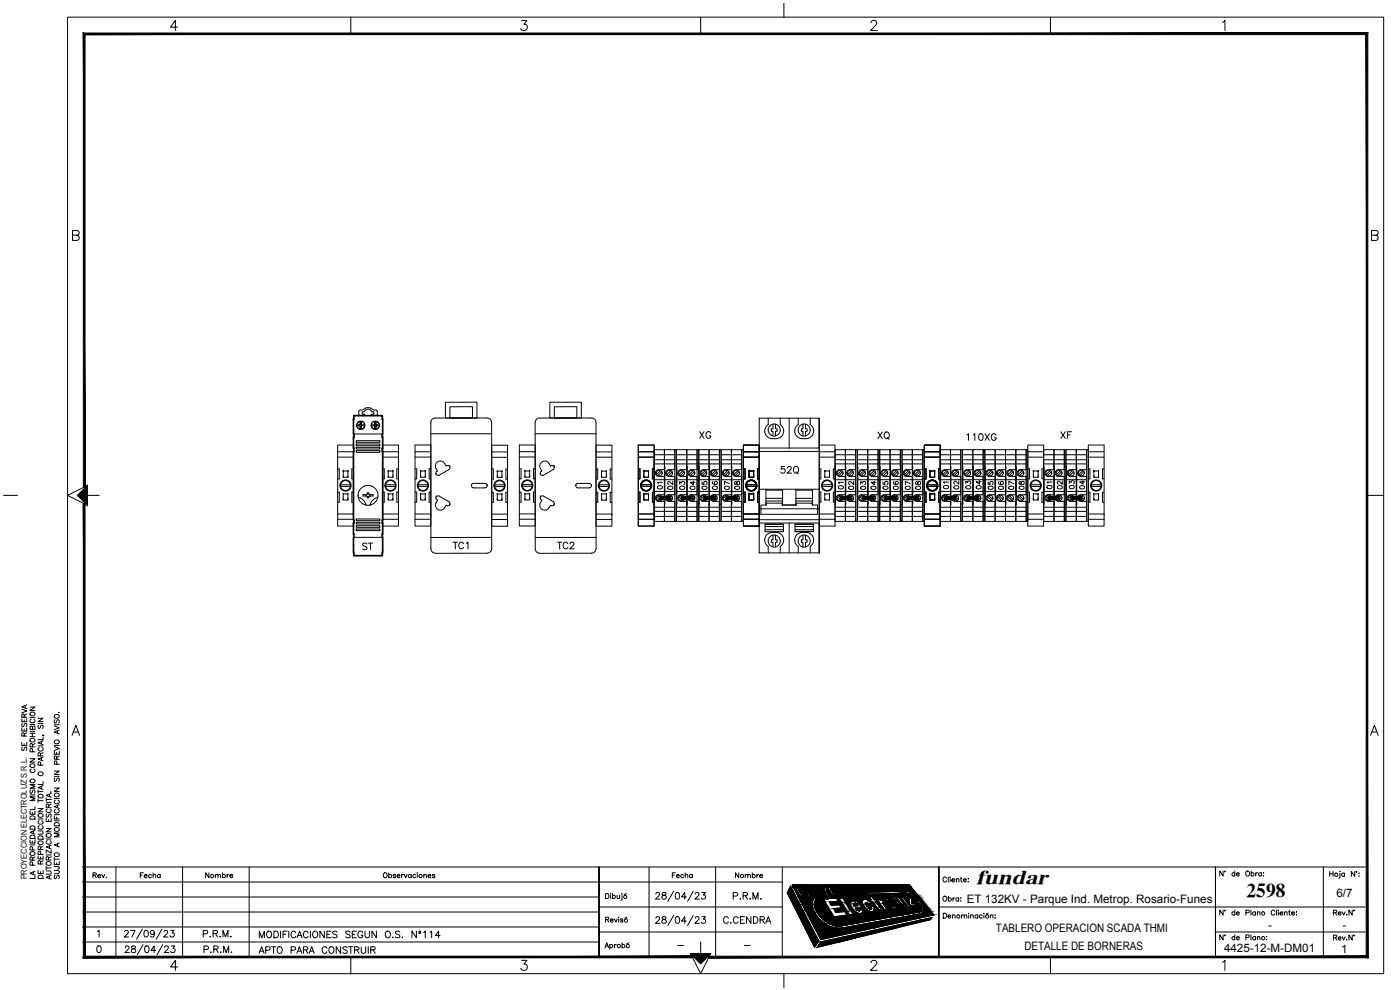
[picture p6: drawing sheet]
<svg xmlns="http://www.w3.org/2000/svg" width="420mm" height="297mm" viewBox="0 0 420 297" stroke-linecap="round" stroke-linejoin="round" font-family="sans-serif">
<defs><g id="words">
<text font-size="6.1" x="293" y="265.3">fundar</text>
<text font-size="5.9" x="374.1" y="269.1">2598</text>
<g font-size="5.3">
<text x="262.5" y="133">XQ</text>
<text x="289.3" y="133.3">110XG</text>
<text x="233.5" y="143.2">52Q</text>
<text x="107.9" y="166.2">ST</text>
<text x="216.3" y="278.3">C.CENDRA</text>
</g>
<g font-size="4.9">
<text x="209.2" y="132.6">XG</text>
<text x="317.5" y="132.6">XF</text>
<text x="264.2" y="148.2" transform="rotate(-90 264.2 148.2)">04</text>
<text x="270.9" y="148.2" transform="rotate(-90 270.9 148.2)">06</text>
<text x="277.6" y="148.2" transform="rotate(-90 277.6 148.2)">08</text>
<text x="308.7" y="148.2" transform="rotate(-90 308.7 148.2)">08</text>
<text x="135.1" y="165.8">TC1</text>
<text x="166.5" y="165.8">TC2</text>
<text x="219.1" y="270.9">P.R.M.</text>
<text x="60" y="282.2">P.R.M.</text>
<text x="76.9" y="287.2">APTO PARA CONSTRUIR</text>
</g>
<g font-size="4.4">
<text x="200" y="147.8" transform="rotate(-90 200 147.8)">01</text>
<text x="203.2" y="148.2" transform="rotate(-90 203.2 148.2)">02</text>
<text x="206.7" y="148.2" transform="rotate(-90 206.7 148.2)">03</text>
<text x="209.9" y="148.2" transform="rotate(-90 209.9 148.2)">04</text>
<text x="213.4" y="148.2" transform="rotate(-90 213.4 148.2)">05</text>
<text x="216.6" y="148.2" transform="rotate(-90 216.6 148.2)">06</text>
<text x="220.1" y="148.2" transform="rotate(-90 220.1 148.2)">07</text>
<text x="223.3" y="148.2" transform="rotate(-90 223.3 148.2)">08</text>
<text x="254.4" y="147.8" transform="rotate(-90 254.4 147.8)">01</text>
<text x="257.5" y="148.2" transform="rotate(-90 257.5 148.2)">02</text>
<text x="261.1" y="148.2" transform="rotate(-90 261.1 148.2)">03</text>
<text x="267.8" y="148.2" transform="rotate(-90 267.8 148.2)">05</text>
<text x="274.5" y="148.2" transform="rotate(-90 274.5 148.2)">07</text>
<text x="285.8" y="147.8" transform="rotate(-90 285.8 147.8)">01</text>
<text x="288.9" y="147.8" transform="rotate(-90 288.9 147.8)">02</text>
<text x="292.5" y="147.8" transform="rotate(-90 292.5 147.8)">03</text>
<text x="295.6" y="147.8" transform="rotate(-90 295.6 147.8)">04</text>
<text x="299.2" y="148.2" transform="rotate(-90 299.2 148.2)">05</text>
<text x="302.3" y="148.2" transform="rotate(-90 302.3 148.2)">06</text>
<text x="305.5" y="148.2" transform="rotate(-90 305.5 148.2)">07</text>
<text x="316.8" y="147.8" transform="rotate(-90 316.8 147.8)">01</text>
<text x="320" y="147.8" transform="rotate(-90 320 147.8)">02</text>
<text x="323.5" y="147.8" transform="rotate(-90 323.5 147.8)">03</text>
<text x="326.7" y="147.8" transform="rotate(-90 326.7 147.8)">04</text>
<text x="9.2" y="226.5" transform="rotate(-90 9.2 226.5)">SE RESERVA</text>
<text x="41.3" y="264.6">Fecha</text>
<text x="60.7" y="264.6">Nombre</text>
<text x="200.7" y="264.6">Fecha</text>
<text x="219.8" y="264.6">Nombre</text>
</g>
<g font-size="3.5">
<text x="401.1" y="269.1">6/7</text>
<text x="290.1" y="271">ET 132KV - Parque Ind. Metrop. Rosario-Funes</text>
<text x="298.9" y="279.5">TABLERO OPERACION SCADA THMI</text>
<text x="380.6" y="278.6">-</text>
<text x="402.9" y="278.6">-</text>
<text x="307.4" y="284.9">DETALLE DE BORNERAS</text>
<text x="367.3" y="285.7">4425-12-M-DM01</text>
<text x="402.5" y="285.9">1</text>
</g>
<g font-size="2.6">
<text x="202.5" y="285">-</text>
<text x="222.6" y="285">-</text>
</g>
<text font-size="2.4" x="8" y="263.9" transform="rotate(-90 8 263.9)">PROYECCION ELECTROLUZ S.R.L.</text>
</g></defs>
<!-- layer: 0 -->
<g fill="none" stroke="#000" stroke-width=".3">
<path d="M235.3 1v4.1M101.3 133.5h4.8v24.3h-4.8zM101.3 135.6h4.8M101.3 137.2h4.8M106.2 130.3h8.5M114.8 133.5h4.8v24.3h-4.8zM114.8 135.6h4.8M114.8 137.2h4.8M124.6 133.5h4.7v24.3h-4.7zM124.6 135.6h4.7M124.6 137.1h4.7M129.3 126.8v37.9"/>
<path d="M129.3 130.2h18.2M133.7 120.7h9.4v4.7h-9.4zM135 139.9v.6l-.3 .4M135 139.9l-.4-.3-.7 .2a1.63 1.63 0 0 0-1.6-1.5 1.63 1.63 0 0 0-1.6 1.4l.2 .9M135 140h.1M135 122h6.8v3.4h-6.8zM147.5 126.8a1.34 1.34 0 0 0-1.3-1.4h-15.6a1.3 1.3 0 0 0-1.3 1.4M147.5 126.8v37.8a1.34 1.34 0 0 1-1.3 1.4h-15.5M147.6 133.6h4.7v24.3h-4.7zM147.6 135.6h4.7M147.6 137.2h4.7M155.9 133.5h4.7v24.3h-4.7z"/>
<path d="M155.9 137.1h4.7M155.9 135.5h4.7M160.6 130.2h18.3M160.6 126.8v37.9M165 120.7h9.5v4.7h-9.5zM166.3 139.9v.6l-.3 .4M166.3 139.9l-.4-.3-.7 .2a1.62 1.62 0 0 0-1.5-1.5 1.62 1.62 0 0 0-1.7 1.4l.2 .9M166.3 140h.1M166.4 122h6.7v3.4h-6.7zM178.9 126.8a1.34 1.34 0 0 0-1.4-1.4h-15.5a1.3 1.3 0 0 0-1.4 1.4M178.9 126.8v37.8a1.34 1.34 0 0 1-1.4 1.4h-15.5M178.9 133.6h4.7v24.3h-4.7z"/>
<path d="M178.9 135.6h4.7M178.9 137.2h4.7M191.6 133.5h4.7v24.3h-4.7zM191.6 135.6h4.7M191.6 137.2h4.7M199.4 139.9v-5h3.1v6M202.5 134.9h.5v21.5h-.5zM206.1 139.9v-5h3.1v6M209.2 134.9h.5v21.5h-.5zM212.8 139.9v-5h3.1v6M215.9 134.9h.5v21.5h-.5zM219.5 139.9v-5h3.1v6"/>
<path d="M222.6 134.9h.5v21.5h-.5zM223.1 133.5h4.8v24.3h-4.8zM223.1 135.6h4.8M223.1 137.2h4.8M227.9 136.8h.1M227.9 125.5h18v40.4h-18zM227.9 134.4h18M245.9 133.5h4.7v24.3h-4.7zM245.9 135.6h4.7M245.9 137.2h4.7M250.6 136.8h.1M253.7 139.9v-5h3.1v6"/>
<path d="M256.8 134.9h.5v21.5h-.5zM260.4 139.9v-5h3.1v6M263.5 134.9h.5v21.5h-.5zM267.1 139.9v-5h3.1v6M270.2 134.9h.5v21.5h-.5zM273.8 139.9v-5h3.1v6M276.9 134.9h.5v21.5h-.5zM277.4 133.5h4.8v24.3h-4.8zM277.4 135.6h4.8M277.4 137.2h4.8M282.2 136.8h.1M285.3 139.9v-5h3.1v6"/>
<path d="M288.4 134.9h.5v21.5h-.5zM292 139.9v-5h3.1v6M295.1 134.9h.5v21.5h-.5zM298.7 139.9v-5h3.1v21.5h3.1v-6M301.8 139.9v-5h3.1v21.5h3.1v-6M304.9 139.9v-5h3.1v6M308 134.9h.5v21.5h-.5zM308.5 133.5h4.7v24.3h-4.7zM308.5 135.6h4.7M308.5 137.2h4.7M313.2 136.8h.1M316.3 139.9v-5h3.1v6"/>
<path d="M319.4 134.9h.5v21.5h-.5zM323 139.9v-5h3.1v6M326.1 134.9h.5v21.5h-.5zM326.6 133.5h4.8v24.3h-4.8zM326.6 135.6h4.8M326.6 137.2h4.8M1.1 148.6h4.2M26.3 145.6v6l-6-3 6-3-3 3 3 3M26.3 148.6h3.5M101.3 154.2h4.8M101.3 155.8h4.8M101.3 140.7h.5v3h-.5"/>
<path d="M101.3 147.7h.5v3h-.5M102.2 145.4h3M102.2 145.9h3M103 141.4h.1M103 141.3h1.4v1.9h-1.4zM103 143.1h.1M103 149.9h.1M103 148.3h.1M104.4 141.4h.1M104.4 143.1h.1M104.4 148.3h.1M104.4 149.9h.1"/>
<path d="M104.4 148.3v1.7l-1.4-.1M104.4 148.3l-1.4-.1v1.7M106.1 154.6h.1M106.1 140.7h-.5v3h.5M106.1 147.7h-.5v3h.5M109 148.4h1.2l.1-.5h.4v.5h1.3v.4l-1.3 .1v.5h-.4l-.1-.5-1.2-.1zM109.8 148.4v.4M110 148.4h.1M110.2 148.1h.5M110.2 149.1h.5M110.9 148.4h.1M111.1 148.4v.4"/>
<path d="M114.8 154.2h4.8M114.8 155.8h4.8M114.8 140.7h.5v3h-.5M114.8 147.7h.5v3h-.5M115.7 145.4h3M115.7 145.9h3M116.5 141.4h.1M116.5 141.3h1.4v1.9h-1.4zM116.5 143.1h.1M116.5 149.9h.1M116.5 148.3h.1M117.9 141.4h.1"/>
<path d="M117.9 143.1h.1M117.9 148.3h.1M117.9 149.9h.1M117.9 148.3v1.7l-1.4-.1M117.9 148.3l-1.4-.1v1.7M119.6 154.6h.1M119.6 140.7h-.5v3h.5M119.6 147.7h-.5v3h.5M124.6 154.2h4.7M124.6 155.8h4.7M124.6 140.7h.4v3h-.4M124.6 147.7h.4v3h-.4"/>
<path d="M125.4 145.4h3M125.4 145.9h3M126.2 141.4h.1M126.2 141.3h1.4v1.9h-1.4zM126.2 143.1h.1M126.2 149.9h.1M126.2 148.3h.1M127.6 141.4h.1M127.6 143.1h.1M127.6 148.3h.1M127.6 149.9h.1M127.6 148.3v1.7l-1.4-.1"/>
<path d="M127.6 148.3l-1.4-.1v1.7M129.3 154.6h.1M129.3 140.7h-.5v3h.5M129.3 147.7h-.5v3h.5M130.9 140.6l.4 .7a.67 .67 0 0 0-.5 .9 .67 .67 0 0 0 1 .4M130.9 150.8a1.5 1.5 0 0 0 .5 2.1 1.5 1.5 0 0 0 2.1-.6l.4-.7 .7 .2 .4-.3M130.9 142.3h.1M130.9 149.1h.1M130.9 149.1l-.1 .5 .5 .5-.4 .8M130.9 149.1l.4-.3h.5l2.9 1.7 .3 .4v.6M134.7 140.9l-2.9 1.7M135 151.4h.1"/>
<path d="M141.5 145.7h.1M141.5 145.7l.2 .5 .4 .2M142.1 145l-.4 .2-.2 .5M142.1 145h3.4a.67 .67 0 0 1 .7 .7 .67 .67 0 0 1-.7 .7h-3.4M146.2 145.7h.1M147.6 154.3h4.7M147.6 147.7h.5v3h-.5M147.6 140.7h.5v3h-.5M147.6 155.9h4.7M148.5 145.5h2.9M148.5 146h2.9M149.2 141.5h.1"/>
<path d="M149.2 143.2h.1M149.2 150h.1M149.2 148.3h.1M149.2 141.4h1.4v1.8h-1.4zM150.6 141.5h.1M150.6 143.2h.1M150.6 148.3h.1M150.6 150h.1M150.6 148.3v1.8l-1.4-.1M150.6 148.3l-1.4-.1v1.8M152.3 154.6h.1M152.3 147.7h-.5v3h.5"/>
<path d="M152.3 140.7h-.5v3h.5M155.9 154.2h4.7M155.9 140.7h.5v3h-.5M155.9 147.7h.5v3h-.5M155.9 155.8h4.7M156.8 145.4h2.9M156.8 145.9h2.9M157.5 141.4h.1M157.5 141.3h1.5v1.9h-1.5zM157.5 143.1h.1M157.5 149.9h.1M157.5 148.3h.1"/>
<path d="M159 141.4h.1M159 143.1h.1M159 148.3h.1M159 149.9h.1M159 148.3v1.7l-1.5-.1M159 148.3l-1.5-.1v1.7M160.6 154.5h.1M160.6 140.7h-.5v3h.5M160.6 147.7h-.5v3h.5M162.2 150.8a1.5 1.5 0 0 0 .5 2.1 1.5 1.5 0 0 0 2.1-.6l.4-.7 .7 .2 .4-.3M162.2 140.6l.4 .7-.5 .5 .1 .5M162.2 142.3h.1"/>
<path d="M162.2 149.1h.1M162.2 149.1l-.1 .5 .5 .5-.4 .8M162.2 149.1l.4-.3h.5l3 1.7 .3 .4-.1 .6M166 140.9l-2.9 1.7h-.5l-.4-.3M166.3 151.4h.1M172.8 145.7h.1M177.5 145.7l-.2-.5-.5-.2h-3.3l-.5 .2-.2 .5M177.5 145.7l-.2 .5-.5 .2h-3.3l-.5-.2-.2-.5M177.5 145.7h.1M178.9 155.9h4.7M178.9 140.7h.5v3h-.5M178.9 147.7h.5v3h-.5"/>
<path d="M178.9 154.2h4.7M179.8 146h2.9M179.8 145.5h2.9M180.5 141.4h.1M180.5 143.1h.1M180.5 150h.1M180.5 148.3h.1M180.5 141.4h1.5v1.8h-1.5zM182 141.4h.1M182 143.1h.1M182 148.3h.1M182 150h.1"/>
<path d="M182 148.3v1.8l-1.5-.1M182 148.3l-1.5-.1v1.8M183.6 154.6h.1M183.6 140.7h-.5v3h.5M183.6 147.7h-.5v3h.5M191.6 154.2h4.7M191.6 155.8h4.7M191.6 140.7h.5v3h-.5M191.6 147.7h.5v3h-.5M192.4 145.4h3M192.4 145.9h3M193.2 141.4h.1"/>
<path d="M193.2 141.3h1.4v1.9h-1.4zM193.2 143.1h.1M193.2 149.9h.1M193.2 148.3h.1M194.6 143.1h.1M194.6 148.3h.1M194.6 148.3v1.7l-1.4-.1M194.6 148.3l-1.4-.1v1.7M194.6 141.4h.1M195.8 147.7v3h.5M196.3 154.6h.1M196.3 140.7h-.5v3"/>
<path d="M199.4 150.4v6h-3.1v-21.5h3.1v21.5h3.1v-6M206.1 150.4v6h-3.1v-21.5h3.1v21.5h3.1v-6M212.8 150.4v6h-3.1v-21.5h3.1v21.5h3.1v-6M219.5 150.4v6h-3.1v-21.5h3.1v21.5h3.1v-6M223.1 154.2h4.8M223.1 155.8h4.8M223.1 140.7h.5v3M223.6 147.7v3h-.5M224 145.4h3M224 145.9h3M224.8 149.9h.1M224.8 148.3v1.7h1.4v-1.7"/>
<path d="M224.8 141.4h.1M224.8 141.4l1.4-.1v1.8M224.8 141.4v1.7M224.8 148.2l1.4 .1M226.2 149.9h.1M226.2 148.3h.1M226.2 143.1h.1M226.2 141.4h.1M226.2 143.1l-1.4 .1M227.9 140.7h-.5v3h.5M227.9 147.7h-.5v3h.5M227.9 156.9h18"/>
<path d="M229.9 146.8v4.7M229.9 147.1h5M229.9 151.5h-1.5v2.8h17v-2.8h-1.7M234.8 151.5h4.2M234.9 146.9v4.6M238.9 146.8v4.7M238.9 147.1h5M243.9 146.9v4.6M245.9 154.2h4.7M245.9 155.8h4.7M245.9 140.7h.5v3h-.5M245.9 147.7h.5v3h-.5"/>
<path d="M246.8 145.4h2.9M246.8 145.9h2.9M247.5 149.9h.1M247.5 148.2h1.4v1.8h-1.4zM247.5 148.3h.1M247.5 141.4h.1M247.5 143.1h.1M247.5 141.4l1.4-.1v1.8M247.5 141.4v1.8l1.4-.1M248.9 149.9h.1M248.9 148.3h.1M248.9 143.1h.1"/>
<path d="M248.9 141.4h.1M250.1 147.7v3h.5M250.6 140.7h-.5v3M253.7 150.4v6h-3.1v-21.5h3.1v21.5h3.1v-6M260.4 150.4v6h-3.1v-21.5h3.1v21.5h3.1v-6M267.1 150.4v6h-3.1v-21.5h3.1v21.5h3.1v-6M273.8 150.4v6h-3.1v-21.5h3.1v21.5h3.1v-6M277.4 154.2h4.8M277.4 155.8h4.8M277.4 140.7h.5v3M277.9 147.7v3h-.5M278.3 145.4h3"/>
<path d="M278.3 145.9h3M279.1 149.9h.1M279.1 148.3v1.7h1.4v-1.7M279.1 141.4h.1M279.1 141.4l1.4-.1v1.8M279.1 148.2l1.4 .1M279.1 141.4v1.7M280.5 149.9h.1M280.5 148.3h.1M280.5 143.1h.1M280.5 141.4h.1M280.5 143.1l-1.4 .1"/>
<path d="M281.7 147.7v3h.5M282.2 140.7h-.5v3M285.3 150.4v6h-3.1v-21.5h3.1v21.5h3.1v-6M292 150.4v6h-3.1v-21.5h3.1v21.5h3.1v-6M298.7 150.4v6h-3.1v-21.5h3.1v21.5h3.1v-6M308.5 154.2h4.7M308.5 155.8h4.7M308.5 140.7h.5v3M309 147.7v3h-.5M309.4 145.4h2.9M309.4 145.9h2.9M310.1 149.9h.1"/>
<path d="M310.1 148.3v1.7h1.4v-1.7M310.1 141.4h.1M310.1 141.4l1.4-.1v1.8M310.1 148.2l1.4 .1M310.1 141.4v1.7M311.5 149.9h.1M311.5 148.3h.1M311.5 143.1h.1M311.5 141.4h.1M311.5 143.1l-1.4 .1M312.7 147.7v3h.5M313.2 140.7h-.5v3"/>
<path d="M316.3 150.4v6h-3.1v-21.5h3.1v21.5h3.1v-6M323 150.4v6h-3.1v-21.5h3.1v21.5h3.1v-6M326.6 154.2h4.8M326.6 155.8h4.8M326.6 140.7h.5v3M327.1 147.7v3h-.5M327.5 145.4h3M327.5 145.9h3M328.3 141.4h.1M328.3 141.3h1.4v1.9h-1.4zM328.3 143.1h.1M328.3 149.9h.1"/>
<path d="M328.3 148.3h.1M329.7 141.4h.1M329.7 143.1h.1M329.7 148.3h.1M329.7 149.9h.1M329.7 148.3v1.7l-1.4-.1M329.7 148.3l-1.4-.1v1.7M331.4 154.6h.1M331.4 140.7h-.5v3h.5M331.4 147.7h-.5v3h.5M129.3 164.6a1.34 1.34 0 0 0 1.4 1.4M147.6 161.2l-18.3 .1"/>
<path d="M160.6 164.6a1.34 1.34 0 0 0 1.4 1.4M178.9 161.2l-18.3 .1M11.4 215.5h1.5l-1.5 1h1.5M11.4 217.1h1.5M11.6 217.6l-.2 .3 .2 .7 .4-.2 .4-.7h.5l-.2 .9M16.3 217.8l1.5 .6-1.5 .5M16.3 217.4h1.5M16.5 215.9l-.2 .4 .2 .6 .4-.1 .4-.9 .5 .4-.2 .6M16.5 214.5a.73 .73 0 0 1 .9-.1 .73 .73 0 0 1 .3 .8 .7 .7 0 0 1-1 .3 .7 .7 0 0 1-.2-1zM17.3 219.3v.7M17.6 213.8h.1M17.8 219.1l-1.5 .5 1.5 .6"/>
<path d="M9 227.6h1.5l-1.5 1.1h1.5M9 238.5h1.5M9.2 237l-.2 .4 .2 .6 .4-.1 .5-.9 .4 .4-.2 .6M9.3 230.7a.61 .61 0 0 0-.2 .9 .61 .61 0 0 0 .8 .2 .56 .56 0 0 0 .6-.4 .56 .56 0 0 0-.3-.7M10.5 239.1h-1.5l1.5 .5-1.5 .6h1.5M10.5 235.4h-1.5l1.5 .5-1.5 .6h1.5M11.4 237v1M11.4 239.7v1M11.4 237.5h1.5M11.4 223.8h1.5M11.5 231.9a.7 .7 0 0 1 1-.3 .7 .7 0 0 1 .2 1 .72 .72 0 0 1-.9 .1 .72 .72 0 0 1-.3-.8zM11.6 238.4a.74 .74 0 0 1 .9-.1 .74 .74 0 0 1 .4 .9 .71 .71 0 0 1-1 .2 .71 .71 0 0 1-.3-1z"/>
<path d="M11.8 224.3a.54 .54 0 0 0-.4 .6 .54 .54 0 0 0 .6 .5h.4a.54 .54 0 0 0 .5-.5 .54 .54 0 0 0-.3-.6M12.1 226.8v-.9h-.5l-.2 .9h1.5M12.2 229.6l-.1-.9h-.5l-.2 .9h1.5M12.4 222.5v.7M12.4 227.4v.7M12.4 235.9v.8M12.9 220.6l.3 .1M12.9 235.7l-1.5 .6 1.5 .6M12.9 234.5v.9h-1.5M12.9 227.2l-1.5 .5 1.5 .6M12.9 222.3l-1.5 .6 1.5 .5M12.9 221.1v.8h-1.5"/>
<path d="M12.9 225.8l-.8 .5M13.9 239.4v1M13.9 239.9h1.5M14.9 238.3v.7M15.2 237.7h.1M15.4 238.1l-1.5 .6 1.5 .5M16.3 236.4h1.5l-1.5 1h1.5M16.3 231.4h1.5l-1.5 1h1.5M16.3 225.4v.9h1.5v-.9M16.3 224l1.5 .6-1.5 .5M16.3 239.6h1.5M16.3 232.9h1.5"/>
<path d="M16.3 223.6h1.5M16.4 222.3a.71 .71 0 0 1 .9-.3 .71 .71 0 0 1 .3 1 .74 .74 0 0 1-.9 .1 .74 .74 0 0 1-.3-.8zM16.5 238.1a.69 .69 0 0 1 1-.1 .69 .69 0 0 1 .1 1 .74 .74 0 0 1-.9 0 .74 .74 0 0 1-.3-.8zM16.5 233.4l-.2 .4 .2 .6 .4-.1 .4-.9 .5 .4-.2 .6M17 227.8l-.1-.9h-.5l-.1 .9h1.5M17 225.7v.6M17.1 229.3l-.1-.9h-.6l-.1 .9h1.5M17.8 226.8l-.8 .5M9 252v.9h1.5v-.9M9 243.4v.9h1.5v-.9M9 253.5h1.5M9.1 250.9a.84 .84 0 0 1 1.4 .2v.5h-1.5z"/>
<path d="M9.1 248.1a.83 .83 0 0 1 1.4 .2v.5h-1.5zM9.2 244.9h1.1l.2 .9h-1.5zM9.7 258.1l-.1-.9h-.5l-.1 .9h1.5M9.7 243.7v.6M9.7 252.4v.5M9.8 259.6l-.1-.9h-.6l-.1 .9h1.5M9.8 255l-.1-.9h-.6l-.1 .9h1.5M10 249.4v.7M10.5 249.2l-1.5 .5 1.5 .6M10.5 242.1v.8h-1.5M10.5 257.1l-.8 .5M11.4 256.8v.9h1.5v-.9"/>
<path d="M11.4 249.3h1.1l.4 .4-.2 .5-1.3 .1M11.4 242.6h1.5l-1.5 1h1.5M11.4 245.7h1.5M11.4 240.2h1.5M11.6 252.4a.74 .74 0 0 1 .9-.1 .74 .74 0 0 1 .4 .9 .71 .71 0 0 1-1 .2 .71 .71 0 0 1-.3-1zM11.6 250.9h1.1l.2 .9h-1.5zM11.6 244.2a.69 .69 0 0 1 1-.1 .69 .69 0 0 1 .1 1 .73 .73 0 0 1-.9 .1 .73 .73 0 0 1-.3-.8zM11.8 247.7a.54 .54 0 0 0-.4 .7 .54 .54 0 0 0 .6 .4h.4a.54 .54 0 0 0 .5-.4 .54 .54 0 0 0-.3-.7M11.8 246.2a.54 .54 0 0 0-.4 .7 .54 .54 0 0 0 .6 .4h.4a.54 .54 0 0 0 .5-.4 .54 .54 0 0 0-.3-.7M12.1 259.2v-.8l-.5-.1-.2 .9h1.5M12.1 254.9v-.9l-.5-.1-.2 1h1.5M12.1 257.2v.5"/>
<path d="M12.2 256.4l-.1-.9-.5-.1-.2 1h1.5M12.9 258.2l-.8 .5M12.9 253.9l-.8 .5M13.9 248.6h1.5l-1.5 1h1.5M13.9 245.6v.9h1.5v-.9M13.9 259.9v1M13.9 256.5h1.5M13.9 251.7h1.5M13.9 240.7h1.5M13.9 258.8a.71 .71 0 0 1 1-.3 .71 .71 0 0 1 .2 1 .73 .73 0 0 1-.8 .1 .73 .73 0 0 1-.4-.8zM13.9 250.4a.71 .71 0 0 1 1-.3 .71 .71 0 0 1 .2 1 .74 .74 0 0 1-.8 .1 .74 .74 0 0 1-.4-.8zM14.1 244.2l-.2 .9 .5 .1 .3-.8 .4-.2 .3 .4-.3 .6"/>
<path d="M14.2 252.2a.56 .56 0 0 0-.3 .7 .56 .56 0 0 0 .5 .4h.4a.56 .56 0 0 0 .6-.4 .56 .56 0 0 0-.4-.7M14.2 242.7a.56 .56 0 0 0-.3 .7 .56 .56 0 0 0 .5 .4h.4a.56 .56 0 0 0 .6-.4 .56 .56 0 0 0-.4-.7M14.6 258l-.1-.8-.3-.2-.3 .4v.6h1.5M14.6 242.2l-.1-.8-.5-.1-.1 .9h1.5M14.6 245.9v.6M14.9 253.8v.7M15.4 255v1l-1.5-1v1M15.4 253.6l-1.5 .5 1.5 .6M15.4 257l-.8 .5M15.4 241.2l-.8 .5M16.3 258.5v.9h1.5v-.9M16.3 244.8v.9h1.5"/>
<path d="M16.3 257.8h1.5M16.3 257.3v1M16.3 246.3h1.5M16.3 244.4h1.5M16.4 247.1a.86 .86 0 0 1 1.4 .2v.5h-1.5zM16.5 256a.69 .69 0 0 1 1-.1 .69 .69 0 0 1 .1 1 .74 .74 0 0 1-.9 .1 .74 .74 0 0 1-.3-.8zM16.5 248.4a.73 .73 0 0 1 .9-.1 .73 .73 0 0 1 .3 .9 .7 .7 0 0 1-1 .2 .7 .7 0 0 1-.2-1zM16.7 242.9a.56 .56 0 0 0-.4 .6 .56 .56 0 0 0 .6 .4 .63 .63 0 0 0 .8-.2 .63 .63 0 0 0-.1-.8h-.2M16.7 240.1a.54 .54 0 0 0-.4 .6 .54 .54 0 0 0 .6 .5h.3a.54 .54 0 0 0 .6-.5 .54 .54 0 0 0-.4-.6M17 245.2v.5M17 258.9v.5M17.3 241.7v.7"/>
<path d="M17.3 253.2v.7M17.8 252.9l-1.5 .6 1.5 .6M17.8 249.9h-1.5l1.5 .6-1.5 .6h1.5M17.8 241.4l-1.5 .6 1.5 .6M10 261.7v.7M10.5 262.7v.9h-1.5M10.5 261.4l-1.5 .6 1.5 .6M11.4 261.2v.9h1.5v-.9M11.6 262.7h1.1l.2 .9h-1.5zM12.1 261.5v.6M13.9 261.3h1l.5 .4-.3 .5-1.2 .1M13.9 260.4h1.5"/>
<path d="M14.9 262.9v.7M15.4 262.7l-1.5 .5 1.5 .6M16.3 261.2h1.3l.2 .4-.2 .5h-1.3M16.3 260l1.3 .1 .2 .3-.5 .3M16.5 262.7l-.2 .3 .2 .7 .4-.2 .4-.8 .5 .3-.2 .7M80.4 279.5a.93 .93 0 0 1 1.2 .9 .93 .93 0 0 1-1.2 .9l-.4-.7v-.5zM82.2 279.4h.7a1.06 1.06 0 0 1 .7 1 1.06 1.06 0 0 1-.7 1h-.7zM84.2 279.4v2M86.2 279.4h-1.2v2M86.7 279.4v2M88.8 279.9a.73 .73 0 0 0-.9-.5 .73 .73 0 0 0-.6 .7v.5a.73 .73 0 0 0 .6 .8 .73 .73 0 0 0 .9-.5M92.5 279.9a.74 .74 0 0 0-.8-.5 .74 .74 0 0 0-.6 .7v.5a.74 .74 0 0 0 .6 .8 .74 .74 0 0 0 .8-.5"/>
<path d="M93.1 279.4v2M94 279.7l.2-.2a.93 .93 0 0 1 1.2 .9 .93 .93 0 0 1-1.2 .9l-.4-.7zM97.3 279.4v2l-1.3-2v2M99.3 279.4h-1.2v2h1.2M101.1 279.7l-.4-.3-.9 .3 .2 .4 1 .4 .1 .3v.3l-.4 .3-.9-.3M105.1 279.7l-.5-.3-.9 .3 .1 .4 1.1 .4 .2 .3v.3l-.5 .3-.9-.3M106.9 279.4h-1.2v2h1.2M108.9 279.9a.73 .73 0 0 0-.9-.5 .73 .73 0 0 0-.6 .7v.5a.71 .71 0 0 0 .7 .8 .71 .71 0 0 0 .8-.8h-.5M109.5 279.4v1.4l.6 .6 .5-.1 .3-.5v-1.4M113 279.4v2l-1.4-2v2M116 279.5a.93 .93 0 0 1 1.2 .9 .93 .93 0 0 1-1.2 .9l-.4-.7 .1-.7zM120 279.7l-.5-.3-.8 .3 .1 .4 1 .4 .2 .3v.3l-.5 .3-.8-.3"/>
<path d="M125 279.4v2l-1.4-2v2M127.1 279.8l.5-.4v2M129 279.8l.5-.4v2M77.8 281.4v-2l.8 2 .7-2v2M85 280.3h.7M89.1 281.4l.8-2 .8 2M89.4 280.7h1M98.1 280.3h.8M105.7 280.3h.8M117.9 281.2v.2zM120.8 281.2v.2zM125.7 280.1h.5"/>
<path d="M132.1 280.7h-1.4l.9-1.3v2M207.3 286.1h6l-3 6-3-6 3 3 3-3M210.3 282.6v3.5M235.3 292.1v4.2"/>
<circle cx="103.7" cy="145.7" r="1.49"/>
<circle cx="103.7" cy="145.7" r="1.68"/>
<circle cx="110.5" cy="148.6" r="3"/>
<circle cx="117.2" cy="145.7" r="1.49"/>
<circle cx="117.2" cy="145.7" r="1.68"/>
<circle cx="126.9" cy="145.7" r="1.49"/>
<circle cx="126.9" cy="145.7" r="1.68"/>
<circle cx="149.9" cy="145.7" r="1.49"/>
<circle cx="149.9" cy="145.7" r="1.68"/>
<circle cx="158.2" cy="145.7" r="1.49"/>
<circle cx="158.2" cy="145.7" r="1.68"/>
<circle cx="181.3" cy="145.7" r="1.49"/>
<circle cx="181.3" cy="145.7" r="1.68"/>
<circle cx="193.9" cy="145.7" r="1.49"/>
<circle cx="193.9" cy="145.7" r="1.68"/>
<circle cx="225.5" cy="145.7" r="1.49"/>
<circle cx="225.5" cy="145.7" r="1.68"/>
<circle cx="248.2" cy="145.7" r="1.49"/>
<circle cx="248.2" cy="145.7" r="1.68"/>
<circle cx="279.8" cy="145.7" r="1.49"/>
<circle cx="279.8" cy="145.7" r="1.68"/>
<circle cx="310.8" cy="145.7" r="1.49"/>
<circle cx="310.8" cy="145.7" r="1.68"/>
<circle cx="329" cy="145.7" r="1.49"/>
<circle cx="329" cy="145.7" r="1.68"/>
<circle cx="9.7" cy="234.3" r=".69"/>
<circle cx="9.7" cy="229.7" r=".69"/>
<circle cx="9.7" cy="256.1" r=".69"/>
<circle cx="126" cy="279.7" r=".28"/>
</g>
<!-- layer: AUXILIAR -->
<g fill="none" stroke="#000" stroke-width=".3">
<path d="M106.9 132.2h7.1v.5h-7.1zM106.9 133.2h7.1v.5h-7.1zM106.9 134.2h7.1v.5h-7.1zM106.9 135.2h7.1v.5h-7.1zM107.7 124.7v-1.3l.2-.3a2.8 2.8 0 0 0 2.1-.8 2.48 2.48 0 0 1 2.2 .7l1 .2v1.5M108.1 126.5v1h-.6v.3h.6v1M108.1 127.8v.6h.3l.1-.6M108.1 127.5v-.6h.3l.1 .6M108.1 126.5h.4M108.1 128.7h.4M108.1 126.5a1.15 1.15 0 0 0-1 1.1 1.15 1.15 0 0 0 1 1.1M108.5 126.5a1.15 1.15 0 0 1 .9 1.1 1.15 1.15 0 0 1-.9 1.1"/>
<path d="M108.5 126.5v1h.5v.3h-.5v1M109.4 124.3l.3 .4M109.4 123.5a1.13 1.13 0 0 1 1.1-.7 1.13 1.13 0 0 1 1 .7M109.4 123.5h-.7v.8h.7M111.5 124.3l-.3 .4M111.5 123.5h.7v.8h-.7M112.4 126.5h.4M112.4 128.7h.4M112.4 126.5a1.15 1.15 0 0 0-.9 1.1 1.15 1.15 0 0 0 .9 1.1M112.5 126.5v1h-.6v.3h.6v1M112.5 127.8v.6h.3l.1-.6M112.5 127.5h.1"/>
<path d="M112.5 127.5v-.6h.3l.1 .6M112.8 126.5a1.15 1.15 0 0 1 1 1.1 1.15 1.15 0 0 1-1 1.1M112.9 126.5v1h.5v.3h-.5v1M196.3 139.9v11.5M196.3 136.4h6.2M196.3 137.9h6.2M196.3 139.2h6.2M199.4 139.9v11.5M203 139.9v11.5M203 136.4h6.2M203 137.9h6.2M203 139.2h6.2"/>
<path d="M206.1 139.9v11.5M209.7 139.9v11.5M209.7 136.4h6.2M209.7 137.9h6.2M209.7 139.2h6.2M212.8 139.9v11.5M216.4 139.9v11.5M216.4 136.4h6.2M216.4 137.9h6.2M216.4 139.2h6.2M219.5 139.9v11.5M227.9 135.4h18"/>
<path d="M230.6 125.5v1.9a2.3 2.3 0 0 0-1 2.6 2.3 2.3 0 0 0 2.2 1.6M232 127.3v1.4h-.5v.7h.5v1.4M232.7 127.3v1.4h.5v.7h-.5v1.4M234.2 125.5l-.1 1.9a2.3 2.3 0 0 1 1 2.6 2.3 2.3 0 0 1-2.2 1.6h-1.1M236.8 125.5v8.9M239.6 125.5l-.1 1.9a2.3 2.3 0 0 0-.9 2.6 2.3 2.3 0 0 0 2.2 1.6M241 127.3v1.4h-.5v.7h.5v1.4M241.7 127.3v1.4h.5v.7h-.5v1.4M243.2 125.5l-.1 1.9a2.3 2.3 0 0 1 1 2.6 2.3 2.3 0 0 1-2.2 1.6h-1.1M245.9 125.5v8.9M250.6 139.9v11.5M250.6 136.4h6.2"/>
<path d="M250.6 137.9h6.2M250.6 139.2h6.2M253.7 139.9v11.5M257.3 139.9v11.5M257.3 136.4h6.2M257.3 137.9h6.2M257.3 139.2h6.2M260.4 139.9v11.5M264 139.9v11.5M264 136.4h6.2M264 137.9h6.2M264 139.2h6.2"/>
<path d="M267.1 139.9v11.5M270.7 139.9v11.5M270.7 136.4h6.2M270.7 137.9h6.2M270.7 139.2h6.2M273.8 139.9v11.5M282.2 139.9v11.5M282.2 136.4h6.2M282.2 137.9h6.2M282.2 139.2h6.2M285.3 139.9v11.5M288.9 139.9v11.5"/>
<path d="M288.9 136.4h6.2M288.9 137.9h6.2M288.9 139.2h6.2M292 139.9v11.5M295.6 139.9v11.5M295.6 136.4h12.4M295.6 137.9h12.4M295.6 139.2h12.4M298.7 139.9v11.5M301.8 139.9v11.5M304.9 139.9v11.5M313.2 139.9v11.5"/>
<path d="M313.2 136.4h6.2M313.2 137.9h6.2M313.2 139.2h6.2M316.3 139.9v11.5M319.9 139.9v11.5M319.9 136.4h6.2M319.9 137.9h6.2M319.9 139.2h6.2M323 139.9v11.5M106.9 158.7h7.1v.5h-7.1zM106.9 157.7h7.1v.5h-7.1zM106.9 156.7h7.1v.5h-7.1z"/>
<path d="M106.9 155.7h7.1v.5h-7.1zM107.5 149a4.4 4.4 0 0 1 2.5 2.6M111.1 151.4l-.2 .2M113.4 149a3.9 3.9 0 0 0-2.3 2.4M196.3 154.9h6.2M196.3 153.4h6.2M196.3 152.2h6.2M197.1 149l1.2 1.2M197.4 148.7l1.2 1.2M197.7 148.4a1.01 1.01 0 0 0-1 1 1.01 1.01 0 0 0 1 1h1.7M198.3 141.2l-1.2 1.1M198.6 141.5l-1.2 1.2"/>
<path d="M199.4 140.9h-1.7a1.01 1.01 0 0 0-1 1 1.01 1.01 0 0 0 1 1M200.2 149l1.2 1.2M200.5 148.7l1.2 1.2M200.8 148.4a1.01 1.01 0 0 0-1 1 1.01 1.01 0 0 0 1 1h1.7M201.4 141.2l-1.2 1.1M201.7 141.5l-1.2 1.2M202.5 140.9h-1.7a1.01 1.01 0 0 0-1 1 1.01 1.01 0 0 0 1 1M203 154.9h6.2M203 153.4h6.2M203 152.2h6.2M203.8 149l1.2 1.2M204.1 148.7l1.2 1.2"/>
<path d="M204.4 148.4a1.01 1.01 0 0 0-1 1 1.01 1.01 0 0 0 1 1h1.7M205 141.2l-1.2 1.1M205.3 141.5l-1.2 1.2M206.1 140.9h-1.7a1.01 1.01 0 0 0-1 1 1.01 1.01 0 0 0 1 1M206.9 149l1.2 1.2M207.2 148.7l1.2 1.2M207.5 148.4a1.01 1.01 0 0 0-1 1 1.01 1.01 0 0 0 1 1h1.7M208.1 141.2l-1.2 1.1M208.4 141.5l-1.2 1.2M209.2 140.9h-1.7a1.01 1.01 0 0 0-1 1 1.01 1.01 0 0 0 1 1M209.7 154.9h6.2M209.7 153.4h6.2"/>
<path d="M209.7 152.2h6.2M210.5 149l1.2 1.2M210.8 148.7l1.2 1.2M211.1 148.4a1.01 1.01 0 0 0-1 1 1.01 1.01 0 0 0 1 1h1.7M211.7 141.2l-1.2 1.1M212 141.5l-1.2 1.2M212.8 140.9h-1.7a1.01 1.01 0 0 0-1 1 1.01 1.01 0 0 0 1 1M213.6 149l1.2 1.2M213.9 148.7l1.2 1.2M214.2 140.9a1.01 1.01 0 0 0-1 1 1.01 1.01 0 0 0 1 1M214.2 148.4a1.01 1.01 0 0 0-1 1 1.01 1.01 0 0 0 1 1M214.2 140.9h1.7"/>
<path d="M214.2 150.4h1.7M214.8 141.2l-1.2 1.1M215.1 141.5l-1.2 1.2M216.4 154.9h6.2M216.4 153.4h6.2M216.4 152.2h6.2M217.2 149l1.2 1.2M217.5 148.7l1.2 1.2M217.8 140.9a1.01 1.01 0 0 0-1 1 1.01 1.01 0 0 0 1 1M217.8 148.4a1.01 1.01 0 0 0-1 1 1.01 1.01 0 0 0 1 1M217.8 140.9h1.7M217.8 150.4h1.7"/>
<path d="M218.4 141.2l-1.2 1.1M218.7 141.5l-1.2 1.2M220.3 149l1.2 1.2M220.6 148.7l1.2 1.2M220.9 148.4a1.01 1.01 0 0 0-1 1 1.01 1.01 0 0 0 1 1h1.7M221.5 141.2l-1.2 1.1M221.8 141.5l-1.2 1.2M222.6 140.9h-1.7a1.01 1.01 0 0 0-1 1 1.01 1.01 0 0 0 1 1M227.9 155.9h18M227.9 146.8h18M228.4 152.7h17.5M229.6 157.2h5.5v2.3h-5.5z"/>
<path d="M229.6 157.3h5.5M229.6 158h5.5M229.6 158.9h5.5M229.9 150.3h5M229.9 149.5h5M229.9 151.5v-.5h5l-.1 .5M236.8 156.9v9M238.6 157.2h5.5v2.3h-5.5zM238.6 157.3h5.5M238.6 158h5.5M238.6 158.9h5.5M238.6 159.4h5.5"/>
<path d="M238.9 150.3h5M238.9 149.5h5M239 151.5l-.1-.5h5l-.2 .5M240.8 159.7a2.3 2.3 0 0 0-2.2 1.7 2.3 2.3 0 0 0 .9 2.5M240.8 159.7a2.45 2.45 0 0 1 2.8 .7 2.45 2.45 0 0 1 .2 2.9l-.7 .6M245.9 156.9v9M250.6 154.9h6.2M250.6 153.4h6.2M250.6 152.2h6.2M251.4 149l1.2 1.2M251.7 148.7l1.2 1.2M252 148.4a1.01 1.01 0 0 0-1 1 1.01 1.01 0 0 0 1 1h1.7"/>
<path d="M252.6 141.2l-1.2 1.1M252.9 141.5l-1.2 1.2M253.7 140.9h-1.7a1.01 1.01 0 0 0-1 1 1.01 1.01 0 0 0 1 1M254.5 149l1.2 1.2M254.8 148.7l1.2 1.2M255.1 148.4a1.01 1.01 0 0 0-1 1 1.01 1.01 0 0 0 1 1h1.7M255.7 141.2l-1.2 1.1M256 141.5l-1.2 1.2M256.8 140.9h-1.7a1.01 1.01 0 0 0-1 1 1.01 1.01 0 0 0 1 1M257.3 154.9h6.2M257.3 153.4h6.2M257.3 152.2h6.2"/>
<path d="M258.1 149l1.2 1.2M258.4 148.7l1.2 1.2M258.7 148.4a1.01 1.01 0 0 0-1 1 1.01 1.01 0 0 0 1 1h1.7M259.3 141.2l-1.2 1.1M259.6 141.5l-1.2 1.2M260.4 140.9h-1.7a1.01 1.01 0 0 0-1 1 1.01 1.01 0 0 0 1 1M261.2 149l1.2 1.2M261.8 148.4a1.01 1.01 0 0 0-1 1 1.01 1.01 0 0 0 1 1h1.7M262.4 141.2l-1.2 1.1M262.7 141.5l-1.2 1.2M263.5 140.9h-1.7a1.01 1.01 0 0 0-1 1 1.01 1.01 0 0 0 1 1M264 154.9h6.2"/>
<path d="M264 153.4h6.2M264 152.2h6.2M264.8 149l1.2 1.2M265.1 148.7l1.2 1.2M265.4 148.4a1.01 1.01 0 0 0-1 1 1.01 1.01 0 0 0 1 1h1.7M266 141.2l-1.2 1.1M266.3 141.5l-1.2 1.2M267.1 140.9h-1.7a1.01 1.01 0 0 0-1 1 1.01 1.01 0 0 0 1 1M267.9 149l1.2 1.2M268.5 140.9a1.01 1.01 0 0 0-1 1 1.01 1.01 0 0 0 1 1M268.5 148.4a1.01 1.01 0 0 0-1 1 1.01 1.01 0 0 0 1 1M268.5 140.9h1.7"/>
<path d="M268.5 150.4h1.7M269.1 141.2l-1.2 1.1M269.4 141.5l-1.2 1.2M270.7 154.9h6.2M270.7 153.4h6.2M270.7 152.2h6.2M271.5 149l1.2 1.2M271.8 148.7l1.2 1.2M272.1 140.9a1.01 1.01 0 0 0-1 1 1.01 1.01 0 0 0 1 1M272.1 148.4a1.01 1.01 0 0 0-1 1 1.01 1.01 0 0 0 1 1M272.1 140.9h1.7M272.1 150.4h1.7"/>
<path d="M272.7 141.2l-1.2 1.1M273 141.5l-1.2 1.2M274.6 149l1.2 1.2M275.2 148.4a1.01 1.01 0 0 0-1 1 1.01 1.01 0 0 0 1 1h1.7M275.8 141.2l-1.2 1.1M276.1 141.5l-1.2 1.2M276.9 140.9h-1.7a1.01 1.01 0 0 0-1 1 1.01 1.01 0 0 0 1 1M282.2 154.9h6.2M282.2 153.4h6.2M282.2 152.2h6.2M282.9 149l1.2 1.2M283.3 148.7l1.2 1.2"/>
<path d="M283.5 148.4a1.01 1.01 0 0 0-1 1 1.01 1.01 0 0 0 1 1h1.8M284.1 141.2l-1.2 1.1M284.5 141.5l-1.2 1.2M285.3 140.9h-1.8a1.01 1.01 0 0 0-1 1 1.01 1.01 0 0 0 1 1M286 149l1.2 1.2M286.4 148.7l1.2 1.2M286.6 148.4a1.01 1.01 0 0 0-1 1 1.01 1.01 0 0 0 1 1h1.8M287.2 141.2l-1.2 1.1M287.6 141.5l-1.2 1.2M288.4 140.9h-1.8a1.01 1.01 0 0 0-1 1 1.01 1.01 0 0 0 1 1M288.9 154.9h6.2M288.9 153.4h6.2"/>
<path d="M288.9 152.2h6.2M289.6 149l1.2 1.2M290 148.7l1.2 1.2M290.2 148.4a1.01 1.01 0 0 0-1 1 1.01 1.01 0 0 0 1 1h1.8M290.8 141.2l-1.2 1.1M291.2 141.5l-1.2 1.2M292 140.9h-1.8a1.01 1.01 0 0 0-1 1 1.01 1.01 0 0 0 1 1M292.7 149l1.2 1.2M293.1 148.7l1.2 1.2M293.3 148.4a1.01 1.01 0 0 0-1 1 1.01 1.01 0 0 0 1 1h1.8M293.9 141.2l-1.2 1.1M294.3 141.5l-1.2 1.2"/>
<path d="M295.1 140.9h-1.8a1.01 1.01 0 0 0-1 1 1.01 1.01 0 0 0 1 1M295.6 154.9h12.4M295.6 153.4h12.4M295.6 152.2h12.4M296.3 149l1.2 1.2M296.7 148.7l1.2 1.2M296.9 148.4a1.01 1.01 0 0 0-1 1 1.01 1.01 0 0 0 1 1h1.8M297.5 141.2l-1.2 1.1M297.9 141.5l-1.2 1.2M298.7 140.9h-1.8a1.01 1.01 0 0 0-1 1 1.01 1.01 0 0 0 1 1M299.4 149l1.2 1.2M299.8 148.7l1.2 1.2"/>
<path d="M300 148.4a1.01 1.01 0 0 0-1 1 1.01 1.01 0 0 0 1 1h1.8M300.6 141.2l-1.2 1.1M301 141.5l-1.2 1.2M301.8 140.9h-1.8a1.01 1.01 0 0 0-1 1 1.01 1.01 0 0 0 1 1M302.5 149l1.2 1.2M302.9 148.7l1.2 1.2M303.1 148.4a1.01 1.01 0 0 0-1 1 1.01 1.01 0 0 0 1 1h1.8M303.7 141.2l-1.2 1.1M304.1 141.5l-1.2 1.2M304.9 140.9h-1.8a1.01 1.01 0 0 0-1 1 1.01 1.01 0 0 0 1 1M305.6 149l1.2 1.2M306.2 140.9a1.01 1.01 0 0 0-1 1 1.01 1.01 0 0 0 1 1"/>
<path d="M306.2 148.4a1.01 1.01 0 0 0-1 1 1.01 1.01 0 0 0 1 1M306.2 140.9h1.8M306.2 150.4h1.8M306.8 141.2l-1.2 1.1M307.2 141.5l-1.2 1.2M313.2 154.9h6.2M313.2 153.4h6.2M313.2 152.2h6.2M314 149l1.2 1.2M314.3 148.7l1.2 1.2M314.6 148.4a1.01 1.01 0 0 0-1 1 1.01 1.01 0 0 0 1 1h1.7M315.2 141.2l-1.2 1.1"/>
<path d="M315.5 141.5l-1.2 1.2M316.3 140.9h-1.7a1.01 1.01 0 0 0-1 1 1.01 1.01 0 0 0 1 1M317.1 149l1.2 1.2M317.5 148.7l1.1 1.2M317.7 148.4a1.01 1.01 0 0 0-1 1 1.01 1.01 0 0 0 1 1h1.7M318.3 141.2l-1.2 1.1M318.6 141.5l-1.1 1.2M319.4 140.9h-1.7a1.01 1.01 0 0 0-1 1 1.01 1.01 0 0 0 1 1M319.9 154.9h6.2M319.9 153.4h6.2M319.9 152.2h6.2M320.7 149l1.2 1.2"/>
<path d="M321 148.7l1.2 1.2M321.3 148.4a1.01 1.01 0 0 0-1 1 1.01 1.01 0 0 0 1 1h1.7M321.9 141.2l-1.2 1.1M322.2 141.5l-1.2 1.2M323 140.9h-1.7a1.01 1.01 0 0 0-1 1 1.01 1.01 0 0 0 1 1M323.8 149l1.2 1.2M324.1 148.7l1.2 1.2M324.4 140.9a1.01 1.01 0 0 0-1 1 1.01 1.01 0 0 0 1 1M324.4 148.4a1.01 1.01 0 0 0-1 1 1.01 1.01 0 0 0 1 1M324.4 140.9h1.7M324.4 150.4h1.7M325 141.2l-1.2 1.1"/>
<path d="M325.3 141.5l-1.2 1.2M230.6 163.9a2.3 2.3 0 0 1-1-2.5 2.3 2.3 0 0 1 2.2-1.7 2.59 2.59 0 0 1 3.4 2.3l-.4 1.3-.7 .6M230.6 164v1.9M232 160.6v1.4h-.5v.7h.5v1.4M232.7 160.6v1.4h.5v.7h-.5v1.4M234.2 164v1.9M239.6 164v1.9M241 160.6v1.4h-.5v.7h.5v1.4M241.7 160.6v1.4h.5v.7h-.5v1.4M243.2 164v1.9"/>
<circle cx="108.3" cy="127.6" r="1.26"/>
<circle cx="112.6" cy="127.6" r="1.26"/>
<circle cx="232.3" cy="129" r="1.81"/>
<circle cx="241.3" cy="129" r="1.81"/>
<circle cx="197.8" cy="149.4" r=".88"/>
<circle cx="197.8" cy="141.9" r=".88"/>
<circle cx="200.9" cy="149.4" r=".88"/>
<circle cx="200.9" cy="141.9" r=".88"/>
<circle cx="204.5" cy="141.9" r=".88"/>
<circle cx="204.5" cy="149.4" r=".88"/>
<circle cx="207.6" cy="141.9" r=".88"/>
<circle cx="207.6" cy="149.4" r=".88"/>
<circle cx="211.2" cy="149.4" r=".88"/>
<circle cx="211.2" cy="141.9" r=".88"/>
<circle cx="214.3" cy="149.4" r=".88"/>
<circle cx="214.3" cy="141.9" r=".88"/>
<circle cx="217.9" cy="141.9" r=".88"/>
<circle cx="217.9" cy="149.4" r=".88"/>
<circle cx="221" cy="149.4" r=".88"/>
<circle cx="221" cy="141.9" r=".88"/>
<circle cx="252.1" cy="149.4" r=".88"/>
<circle cx="252.1" cy="141.9" r=".88"/>
<circle cx="255.3" cy="149.4" r=".88"/>
<circle cx="255.3" cy="141.9" r=".88"/>
<circle cx="258.9" cy="141.9" r=".88"/>
<circle cx="258.9" cy="149.4" r=".88"/>
<circle cx="261.9" cy="149.4" r=".88"/>
<circle cx="261.9" cy="141.9" r=".88"/>
<circle cx="265.5" cy="141.9" r=".88"/>
<circle cx="265.5" cy="149.4" r=".88"/>
<circle cx="268.7" cy="141.9" r=".88"/>
<circle cx="268.7" cy="149.4" r=".88"/>
<circle cx="272.2" cy="149.4" r=".88"/>
<circle cx="272.2" cy="141.9" r=".88"/>
<circle cx="275.3" cy="149.4" r=".88"/>
<circle cx="275.3" cy="141.9" r=".88"/>
<circle cx="283.7" cy="141.9" r=".88"/>
<circle cx="283.7" cy="149.4" r=".88"/>
<circle cx="286.8" cy="149.4" r=".88"/>
<circle cx="286.8" cy="141.9" r=".88"/>
<circle cx="290.4" cy="141.9" r=".88"/>
<circle cx="290.4" cy="149.4" r=".88"/>
<circle cx="293.5" cy="149.4" r=".88"/>
<circle cx="293.5" cy="141.9" r=".88"/>
<circle cx="297.1" cy="141.9" r=".88"/>
<circle cx="297.1" cy="149.4" r=".88"/>
<circle cx="300.2" cy="141.9" r=".88"/>
<circle cx="300.2" cy="149.4" r=".88"/>
<circle cx="303.3" cy="141.9" r=".88"/>
<circle cx="303.3" cy="149.4" r=".88"/>
<circle cx="306.4" cy="149.4" r=".88"/>
<circle cx="306.4" cy="141.9" r=".88"/>
<circle cx="314.8" cy="149.4" r=".88"/>
<circle cx="314.8" cy="141.9" r=".88"/>
<circle cx="317.8" cy="141.9" r=".88"/>
<circle cx="317.8" cy="149.4" r=".88"/>
<circle cx="321.5" cy="141.9" r=".88"/>
<circle cx="321.5" cy="149.4" r=".88"/>
<circle cx="324.6" cy="141.9" r=".88"/>
<circle cx="324.6" cy="149.4" r=".88"/>
<circle cx="232.3" cy="162.3" r="1.81"/>
<circle cx="241.3" cy="162.3" r="1.81"/>
</g>
<!-- layer: 0 -->
<g fill="#000" stroke="#000" stroke-width=".3">
<path d="M26.3 145.6v6l-3-3zM207.3 286.1h6l-3 3z"/>
<path d="M25 9.9v136.2h.5zM25 9.9l.5 .5v135.7zM25 9.9l.5 .5 385-.5zM25.5 10.4l385-.5-.5 .5zM410.5 9.9l-.5 .5 .5 277zM410 10.4l.5 277-.5-.5zM212.8 287.4h197.7l-.5-.5zM212.8 286.9h197.2l-197.2 .5z"/>
<path d="M197.9 148.9v1l3.4-1zM197.9 149.9l3.4-1v1z"/>
<path d="M204.5 148.9v1l3.5-1zM204.5 149.9l3.5-1v1z"/>
<path d="M211.3 148.9v1l3.4-1zM211.3 149.9l3.4-1v1z"/>
<path d="M217.9 148.9v1l3.5-1zM217.9 149.9l3.5-1v1z"/>
<path d="M252.2 148.9v1l3.4-1zM252.2 149.9l3.4-1v1z"/>
<path d="M258.9 148.9v1l3.4-1zM258.9 149.9l3.4-1v1z"/>
<path d="M265.5 148.9v1l3.5-1zM265.5 149.9l3.5-1v1z"/>
<path d="M272.3 148.9v1l3.4-1zM272.3 149.9l3.4-1v1z"/>
<path d="M283.6 148.9v1l3.3-1zM283.6 149.9l3.3-1v1z"/>
<path d="M290.3 148.9v1l3.3-1zM290.3 149.9l3.3-1v1z"/>
<path d="M314.6 148.9v1l3.3-1zM314.6 149.9l3.3-1v1z"/>
<path d="M321.3 148.9v1l3.3-1zM321.3 149.9l3.3-1v1z"/>
<path d="M25 287.4h182.8v-.5zM25 287.4l.5-.5h182.3zM25 151.2v136.2l.5-.5zM25 151.2h.5v135.7z"/>
</g>
<path d="M106.2 124.8h8.5M106.2 124.8v35.4M114.7 124.8v10.7M114.8 135.5v24.7M106.2 161.2v4.5" fill="none" stroke="#000" stroke-width=".51"/>
<!-- layer: AUXILIAR -->
<path d="M114.7 135.5h.1" fill="none" stroke="#000" stroke-width=".51"/>
<!-- layer: GRILLA-MEC -->
<g fill="none" stroke="#000" stroke-width=".3">
<path d="M20.3 5.1h395v287h-395zM53.3 8.1h-2.1l1.4-2v3M105.3 5.1v5M156.5 6.1h1.6l-.8 1.2a1 1 0 0 1 .7 1.6 1 1 0 0 1-1.7-.3M210.3 5.1v5M261.4 6.9l.6-.8h.5l.5 .3a.93 .93 0 0 1-.3 1.3l-1.4 1.4h2M315.2 5.1v5M366.9 6.7l.7-.6v3M21.8 70.6l1.7-.2 .3-.4-.2-.6-.6-.2h-1.2v2.9h1.2a.79 .79 0 0 0 .8-.5 .79 .79 0 0 0-.3-.9l-.5-.1M411.6 70.6l1.7-.2 .3-.4-.1-.6-.6-.2h-1.3v2.9h1.3a.79 .79 0 0 0 .7-.5 .79 .79 0 0 0-.3-.9l-.4-.1M410.3 148.6h5M22 219.6h1.5"/>
<path d="M411.7 219.6h1.5M21.6 220.6l1.2-3 1.1 3M411.3 220.6l1.2-3 1.1 3M53.3 290.1h-2.1l1.4-2v3M105.3 287.1v5M156.5 288.1h1.6l-.8 1.2a1.01 1.01 0 0 1 .8 1.5 1.01 1.01 0 0 1-1.7 .1l-.1-.3M261.4 288.9l.1-.5 .5-.3h.5l.5 .3a.93 .93 0 0 1-.3 1.3l-1.4 1.4h2M315.2 287.1v5M366.9 288.7l.7-.6v3"/>
</g>
<!-- layer: TEXTOS -->
<g fill="none" stroke="#000" stroke-width=".3">
<path d="M29.2 279.5l.5-.4v2M37.4 279.6l.2-.4 .5-.1 .4 .6-1.2 1.4h1.3M39.2 279.1h1.3l-.9 2M42.7 278.8l-1.7 3M43.5 279.2a.66 .66 0 0 1 .9 .3l.1 .5a.87 .87 0 0 1-.7 1.1 1.29 1.29 0 0 1-.3-1.9zM46.3 279.8a.62 .62 0 0 1-.8 .5 .62 .62 0 0 1-.3-1 .62 .62 0 0 1 1 .1l.1 .4a.93 .93 0 0 1-.7 1.3l-.4-.2M48.6 278.8l-1.7 3M49.2 279.6l.2-.4 .5-.1 .4 .6-1.2 1.4h1.3M51.2 279.1h1l-.5 .8a.66 .66 0 0 1 .5 1.1 .66 .66 0 0 1-1.2-.2M196.8 268.2l.2-.3 .6-.1 .4 .6-1.3 1.4h1.4M196.8 275.5l.2-.4 .6-.1 .4 .6-1.3 1.4h1.4M198.8 267.9v.5l.9 .3 .3 .4a.67 .67 0 0 1-.7 .7 .67 .67 0 0 1-.7-.7l.3-.4 1-.5-.1-.3z"/>
<path d="M198.8 275.1v.6l.9 .3 .3 .4a.67 .67 0 0 1-.7 .7 .67 .67 0 0 1-.7-.7l.3-.4 1-.5-.1-.4zM202.2 267.4l-1.8 3M202.2 274.7l-1.8 3M202.9 267.9a.66 .66 0 0 1 1 .3l.1 .4a.87 .87 0 0 1-.8 1.2 1.29 1.29 0 0 1-.3-1.9zM202.9 275.1a.66 .66 0 0 1 1 .3l.1 .5a.87 .87 0 0 1-.8 1.1 1.29 1.29 0 0 1-.3-1.9zM206 269.1h-1.5l1-1.3v2M206 276.4h-1.5l1-1.4v2M208.1 267.4l-1.8 3M208.1 274.7l-1.8 3M208.6 268.2l.2-.3 .6-.1 .4 .6-1.3 1.4h1.4M208.6 275.5l.2-.4 .6-.1 .4 .6-1.3 1.4h1.4M210.6 267.8h1.1l-.6 .7a.66 .66 0 0 1 .5 1.1 .66 .66 0 0 1-1.1-.2"/>
<path d="M210.6 275h1.1l-.6 .8a.66 .66 0 0 1 .5 1.1 .66 .66 0 0 1-1.1-.3M29.3 283.9l.5-.1a1.14 1.14 0 0 1 0 2h-.2a1.26 1.26 0 0 1-.3-1.9zM37.6 284.3l.2-.4 .5-.1 .4 .6-1.2 1.4h1.3M39.6 283.9v.6l.8 .3 .3 .4a.67 .67 0 0 1-.6 .6 .67 .67 0 0 1-.7-.6l.3-.4 .9-.5-.1-.4zM42.9 283.4l-1.7 3.1M43.7 283.9a.66 .66 0 0 1 .9 .3l.1 .5a.87 .87 0 0 1-.7 1.1 1.29 1.29 0 0 1-.3-1.9zM46.7 285.2h-1.4l1-1.4v2M48.8 283.4l-1.7 3.1M49.4 284.3l.2-.4 .6-.1 .3 .6-1.2 1.4h1.3M51.4 283.8h1l-.5 .8a.66 .66 0 0 1 .5 1.1 .66 .66 0 0 1-1.2-.3M61.2 284.9l1.2-.1 .2-.3-.1-.5-1.3-.2v2M63.2 285.7h.2z"/>
<path d="M64.2 284.8l1.1-.1 .2-.5-.2-.3-1.1-.1v2M64.8 284.8l.7 1M66.3 285.6v.2zM67.1 285.8v-2l.8 2 .7-2v2M69.5 285.6v.2z"/>
</g>
<!-- layer: PRINCIPAL -->
<g fill="none" stroke="#000" stroke-width=".3">
<path d="M24.8 260.1h385M24.8 264.6h210M24.8 278.1h155M24.8 273.6h155M24.8 269.1h155M34.8 260.1v27M54.8 260.1v27M74.8 260.1v27M179.8 272.1h55M179.8 279.6h55M194.8 260.1v27M214.8 260.1v27"/>
<path d="M234.8 260.1v27M281.8 272.1h127.9M364.7 279.6h45M397.2 260.1v27M24.8 287.1h385M24.8 282.6h155M179.8 287.1v-27v27M281.8 287.1v-27v27M364.8 287.1v-27v27"/>
</g>
<!-- layer: Texto-rotulo -->
<g fill="none" stroke="#000" stroke-width=".3">
<path d="M27.9 262.6l.9-.1v-.5l-.9-.1v1.5M28.4 262.6l.5 .8M29.3 262.8h.9a.48 .48 0 0 0-.8-.3 .48 .48 0 0 0 .1 .8l.4 .1 .3-.2M30.6 262.4l.4 1 .4-1M31.9 263.2h.1M116.7 262.6a.48 .48 0 0 1 .7-.1 .48 .48 0 0 1 0 .7 .48 .48 0 0 1-.7-.1M116.7 261.9v1.5M118.7 262.6l-.2-.2-.5 .2 .7 .3v.4l-.7-.2M119.2 262.8h.8a.48 .48 0 0 0-.6-.3 .48 .48 0 0 0-.2 .7 .48 .48 0 0 0 .7 .1l.1-.2M120.5 262.4v1M121.1 262.4l-.6 .4M121.3 262.4l.4 1 .5-1"/>
<path d="M123.4 262.6a.48 .48 0 0 0-.7-.1 .48 .48 0 0 0 0 .7 .48 .48 0 0 0 .7-.1M123.4 262.4v1M124.7 262.6a.48 .48 0 0 0-.7-.1 .48 .48 0 0 0 0 .7 .48 .48 0 0 0 .7-.1M125.2 261.9h.1M125.2 262.4v1M127.2 262.7l.3-.3h.4l.1 1M127.2 262.4v1M128.5 262.8h.8a.5 .5 0 0 0-.7-.2 .5 .5 0 0 0 0 .8 .5 .5 0 0 0 .7-.3M130.5 262.6l-.2-.2-.6 .2 .8 .3v.4l-.8-.2M181.8 275.9l.8-.1 .1-.5-.9-.1v1.5M181.8 268.1h.4a.8 .8 0 0 1 .6 .7 .8 .8 0 0 1-.6 .8h-.4zM182.2 275.9l.5 .8"/>
<path d="M183.2 276.1h.8a.48 .48 0 0 0-.5-.4 .48 .48 0 0 0-.4 .5 .48 .48 0 0 0 .4 .5l.5-.2M183.2 268.2h.1M183.3 268.7v.9M183.8 268.8a.47 .47 0 0 1 .7 0 .47 .47 0 0 1 0 .7 .47 .47 0 0 1-.7-.1M183.8 268.1v1.5M184.4 275.7l.4 1 .4-1M185.2 268.6v.9l.4 .1 .4-.3M185.6 275.3h.1M185.7 275.8v.9M186 268.6v1M186.6 268.2h.1M186.7 268.7v1.1l-.4 .3"/>
<path d="M187 275.9l-.3-.2-.5 .1v.2l.8 .5-.3 .2-.5-.2M188 268.1l-.7 .3M188.2 275.2l-.7 .3M283.1 274h.5a.81 .81 0 0 1 .5 .7 .81 .81 0 0 1-.5 .8h-.5zM283.1 269.1l.2-.1a.68 .68 0 0 1 .9 .7 .68 .68 0 0 1-1.1 .5zM284.1 263.5a.54 .54 0 0 0-.7-.4 .54 .54 0 0 0-.4 .6v.4a.54 .54 0 0 0 .4 .5 .54 .54 0 0 0 .7-.3M284.5 274.9h.9a.47 .47 0 0 0-.7-.3 .47 .47 0 0 0-.2 .7 .47 .47 0 0 0 .7 .1l.2-.1M284.6 263.1v1.5M284.6 269.6a.48 .48 0 0 1 .8-.1 .48 .48 0 0 1 0 .7 .48 .48 0 0 1-.8 0M284.6 268.9v1.5M285.1 263.2h.1M285.2 263.7v.9"/>
<path d="M285.6 264.1h.9a.48 .48 0 0 0-.5-.4 .48 .48 0 0 0-.4 .5 .48 .48 0 0 0 .4 .4l.5-.2M285.9 274.8l.3-.3 .4 .1 .1 .9M285.9 274.5v1M286 269.4v1M286.6 269.4l-.4 .1-.2 .3M287 263.9l.4-.3 .3 .1 .1 .9M287 263.6v1M287.7 269.6a.47 .47 0 0 0-.7-.1 .47 .47 0 0 0 0 .7 .47 .47 0 0 0 .7 0M287.7 269.4v1M288.2 263.6h.5M288.4 269.4h.1M288.4 270.3h.1"/>
<path d="M288.4 263.1v1.3l.4 .2M288.6 274.8l.3-.3 .4 .1 .1 .9M288.6 274.5v1M289.2 264.1h.8a.48 .48 0 0 0-.5-.4 .48 .48 0 0 0-.5 .5 .48 .48 0 0 0 .5 .4l.5-.2M289.4 274.8l.3-.3 .4 .1v.9M290.6 264.5h.1M290.6 263.6h.1M290.7 274h.1M290.7 274.6v.9M291.3 274.8l.3-.3 .4 .1 .1 .9M291.3 274.5v1M293.4 274.7a.47 .47 0 0 0-.7-.1 .47 .47 0 0 0 0 .7 .47 .47 0 0 0 .7 0"/>
<path d="M293.4 274.5v1M294.8 274.7a.47 .47 0 0 0-.7-.1 .47 .47 0 0 0 0 .7 .47 .47 0 0 0 .7 0M295.2 274h.1M295.3 274.6v.9M296.6 274l-.7 .3M297.2 274.8l.4-.3 .3 .1 .1 .9M297.2 274.5v1M298.7 274.5h.1M298.7 275.3h.1M367.1 273.1v1.5l-1-1.5v1.5M367.1 261.3v1.5l-1-1.5v1.5M370.6 273.8a.48 .48 0 0 0-.7-.1 .48 .48 0 0 0 0 .7 .48 .48 0 0 0 .7 0"/>
<path d="M370.6 262.1a.48 .48 0 0 0-.7-.1 .48 .48 0 0 0 0 .7 .48 .48 0 0 0 .7-.1M370.6 261.3v1.5M370.6 273.1v1.5M371.1 274h.8a.48 .48 0 0 0-.5-.4 .48 .48 0 0 0-.4 .5 .48 .48 0 0 0 .4 .5l.5-.2M371.1 262.3h.8a.48 .48 0 0 0-.5-.4 .48 .48 0 0 0-.4 .5 .48 .48 0 0 0 .4 .4l.5-.2M373.9 273.9l.9-.1 .1-.6-1-.1v1.5M374 261.6l.1-.2a.67 .67 0 0 1 .9 .7 .67 .67 0 0 1-1 .5zM375.4 273.1v1.5M375.5 262.1a.48 .48 0 0 1 .7-.1 .48 .48 0 0 1 0 .7 .48 .48 0 0 1-.7-.1M375.5 261.3v1.5M376.8 273.8a.47 .47 0 0 0-.7-.1 .47 .47 0 0 0 0 .7 .47 .47 0 0 0 .7 0M376.8 273.6v1"/>
<path d="M376.9 261.9v.9M377.4 273.9l.3-.3h.4v1M377.4 273.6v1M377.4 261.9h-.3l-.2 .4M378.6 262.1a.48 .48 0 0 0-.7-.1 .48 .48 0 0 0 0 .7 .48 .48 0 0 0 .7-.1M378.6 261.9v.9M379.2 261.9h.1M379.2 262.7h.1M382.6 273.4a.54 .54 0 0 0-.7-.3 .54 .54 0 0 0-.4 .5v.4a.54 .54 0 0 0 .4 .6 .54 .54 0 0 0 .7-.4M383.1 273.1v1.5M383.6 273.2h.1M383.6 273.6v1"/>
<path d="M384.1 274h.9a.48 .48 0 0 0-.7-.3 .48 .48 0 0 0-.2 .7 .48 .48 0 0 0 .7 .1l.2-.1M385.5 273.9l.4-.3h.3l.1 1M385.5 273.6v1M386.7 273.6h.5M386.9 273.1v1.2l.4 .3M387.6 274h.9a.51 .51 0 0 0-.8-.2 .51 .51 0 0 0 0 .8 .51 .51 0 0 0 .8-.2M389.1 273.6h.1M389.1 274.4h.1M399.1 261.5v1.5M399.1 262.2h1M400.1 261.5v1.5M400.2 273.8l.8-.1 .2-.3-.4-.3h-.6v1.5"/>
<path d="M400.7 273.8l.5 .8M401.6 274h.9a.49 .49 0 0 0-.7-.3 .49 .49 0 0 0-.2 .7 .49 .49 0 0 0 .7 .1l.2-.1M402.1 261.5h.1M402.1 262v1.2l-.3 .3M402.8 273.6l.4 1 .5-1M403.5 262.2a.47 .47 0 0 0-.7-.1 .47 .47 0 0 0 0 .7 .47 .47 0 0 0 .7-.1M403.5 262v1M404.2 274.4h.1M405.8 273.1v1.5l-1-1.5v1.5M406.6 261.5v1.5l-1-1.5v1.5M407.9 262h.1M407.9 262.8h.1"/>
<path d="M181.5 284.4l.6-1.5 .6 1.5M181.8 283.9h.6M183 283.6a.48 .48 0 0 1 .7-.1 .48 .48 0 0 1 0 .7 .48 .48 0 0 1-.7-.1M183 283.4v1.5M184.4 283.4v1M185 283.4h-.4l-.2 .4M186.7 283.6a.47 .47 0 0 1 .7-.1 .47 .47 0 0 1 0 .7 .47 .47 0 0 1-.7-.1M186.7 282.9v1.5M188.7 282.9l-.6 .2M367.1 280.5v1.5l-1-1.5v1.5M370.6 281.2a.48 .48 0 0 0-.7-.1 .48 .48 0 0 0 0 .8 .48 .48 0 0 0 .7-.1M370.6 280.5v1.5"/>
<path d="M371.1 281.4h.8a.48 .48 0 0 0-.5-.4 .48 .48 0 0 0-.4 .5 .48 .48 0 0 0 .4 .5l.5-.2M373.9 281.3l.9-.1v-.6l-.9-.1v1.5M375.4 280.5v1.5M376.8 281.2a.47 .47 0 0 0-.7 0 .47 .47 0 0 0 0 .7 .47 .47 0 0 0 .7-.1M376.8 281v1M377.4 281.3l.3-.3 .4 .1v.9M377.4 281v1M380.1 281h.1M380.1 281.9h.1M400.2 281.3l.8-.1 .2-.3-.4-.3h-.6v1.5M400.7 281.3l.5 .8M401.6 281.5h.9a.49 .49 0 0 0-.7-.3 .49 .49 0 0 0-.2 .7 .49 .49 0 0 0 .7 .1l.2-.1"/>
<path d="M402.8 281.1l.4 1 .5-1M404.2 281.9h.1M405.8 280.6v1.5l-1-1.5v1.5"/>
<circle cx="115.6" cy="262.5" r=".69"/>
<circle cx="126.2" cy="262.8" r=".5"/>
<circle cx="187.6" cy="269.1" r=".49"/>
<circle cx="187.9" cy="276.2" r=".49"/>
<circle cx="287.6" cy="275" r=".49"/>
<circle cx="296.3" cy="275" r=".49"/>
<circle cx="367.6" cy="273.2" r=".14"/>
<circle cx="367.6" cy="261.5" r=".14"/>
<circle cx="379.1" cy="274.1" r=".49"/>
<circle cx="401" cy="262.4" r=".49"/>
<circle cx="406.3" cy="273.2" r=".14"/>
<circle cx="407.1" cy="261.6" r=".14"/>
<circle cx="185.7" cy="283.8" r=".5"/>
<circle cx="188.4" cy="283.8" r=".49"/>
<circle cx="367.6" cy="280.6" r=".14"/>
<circle cx="379.1" cy="281.5" r=".49"/>
<circle cx="406.3" cy="280.7" r=".14"/>
</g>
<!-- layer: ASHADE -->
<g fill="none" stroke="#000" stroke-width=".3">
<path d="M237.3 265.9l8.4 16.4-1.2 1.9-8.2-16.3zM237.8 265.6l35.1-.1 7.3 9-33.9 7.4zM238.9 266.5h1.4a.9 .9 0 0 1 .7 1.4h-.8l.6 1.1h-.6zM239.7 266.8h.4a.46 .46 0 0 1 .3 .8h-.3zM242 266.7l.7 .1 .3 .6-.5 .1zM243.4 268l-.7-.2 .6 1.1-.5 .1-1.5-2.6 1.8 .2 .5 .5-.1 .5 1.1 1.3M243.4 268l.6 .9h.6M244.3 266.3a1.86 1.86 0 0 1 1.9 2.5 1.99 1.99 0 0 1-1.9-2.5zM244.7 266.8a1.42 1.42 0 0 1 1.1 1.7l-.9-.9zM246.1 266.4l.5-.1 .9 .8-.1-.8h.5l.1 1.3 .7 1.1h-.6l-.5-.9zM247.1 269.7l3.9-.2 .7 .9-2.8 .2 .6 1 2.4-.2 .6 1-2.4 .2 .8 1.2 2.6-.3 .7 1.1-3.9 .5zM248.3 266.3l1.4-.1 .3 .5h-.8l.3 .5h.7l.3 .4h-.7l.4 .6 .8-.1 .2 .5h-1.3z"/>
<path d="M250.9 266.2l.8 .2 .5 .5-.3 .1-.5-.4a1.28 1.28 0 0 0 1 1.5l-.1-.4a.5 .5 0 0 1 .6 .4 .5 .5 0 0 1-.4 .6 .5 .5 0 0 1-.6-.4l-.4-.3a1.71 1.71 0 0 1-.6-1.8zM251.5 277.8h.1M251.7 269.4h1.2l3.1 4.9-1.1 .1zM254.1 266.8l-.1-.1a.77 .77 0 0 0-1.3-.3l.5 1.3a1.28 1.28 0 0 0 1.6 .7l-.2-.8-.3 .1 .1 .3a1.36 1.36 0 0 1-1.1-1.4l.5 .3h.3M254.2 266.2h.5l1.4 2.1h-.5zM255.6 270.4a2.64 2.64 0 0 1 3.3 1.8l-2.2 .3 .2 .2a.73 .73 0 0 0 .6 .6 .73 .73 0 0 0 .7-.3l.8-.3a1.21 1.21 0 0 1-.6 1.4 1.21 1.21 0 0 1-1.5-.4 2.44 2.44 0 0 1-1.3-3.3zM255.8 266.1a1.7 1.7 0 0 1 1.7 2.3 1.77 1.77 0 0 1-1.7-2.3zM256.1 266.4a1.49 1.49 0 0 1 1 1.6l-.8-.8zM256.3 271.1h.6l.6 .6-1.2 .2zM257.3 266.2l.4-.1 1.2 1.1-.7-1 .4-.1 1.3 2-.3 .1-1.3-1.1 .8 1.1-.4 .1zM259 270a2.23 2.23 0 0 1 2.8 1.1l-1 .2a.5 .5 0 0 0-.4-.4 .5 .5 0 0 0-.6 .2l.7 1.2a.55 .55 0 0 0 .5 .4 .55 .55 0 0 0 .5-.2l-.2-.6 .9-.1a1.11 1.11 0 0 1-.1 1.6 1.11 1.11 0 0 1-1.6-.2 2.74 2.74 0 0 1-1.7-3zM263.3 272.5l.6 .5 .7 .1"/>
<path d="M263.4 272.7l-1.5-2.1h-.4l-.4-.6h.4l-.7-.9 .9-.1 .7 .9h.4l.4 .6h-.4l1.2 1.7 .6 .2 .5 .7-.6 .1M264.3 270.1l-.3-.3h-.8l2.2 3.1h.8l-1.2-1.9v-.3l.4-.1M264.6 269.6l-.4 .5M264.6 269.6h.1M264.7 269.7l.7 .9M266 269.6a2.56 2.56 0 0 1 3 2.1 .86 .86 0 0 1-.5 1 .86 .86 0 0 1-1-.3 2.49 2.49 0 0 1-1.5-2.8zM266.5 270a1.84 1.84 0 0 1 1.9 1.8l-.6 .3-1-.7-.4-.7zM267.2 268.4h.7l2.8 3.9-.6 .1zM268.6 272.8l.8-.1 .3 .4h-.7l1.1 .4 .5 .6-.1 .4-.8-.1-.4-.5 .3-.1 .4 .3v-.1l-.9-.4zM269.1 269.3h.7l1.4 1.9 .5 .3 .2-.3-1.5-2h.7l2 2.8-.6 .1-.3-.4v.2a.89 .89 0 0 1-1.4-.3zM269.1 272.6h.1M270.6 274.2l.3-.1 .2 .3z"/>
<path d="M271.5 269.2l1.6-.1 .5 .5 .1 1.6 .9-.1 .5 .6-1.6 .2-.6-.7v-1.5l-1 .1zM271.5 272.7l-.6-.1 .6 .6M271.5 272.7l.2 .3-.2 .2M272 272.9v.3l.3 .1 .6 .8-.4 .1-.5-.7M272 272.9a.9 .9 0 0 0-1.3-.4l1.1 1.8 .4-.1-.5-.7h.3M272.2 268a7.4 7.4 0 0 1 4.4 5.2l-.3 .3M272.3 272.2l.4-.1 1.1 1.5 .5-.1 .2 .3-.8 .1zM272.3 267.4l-12.1 .4 .2 .6 11.8-.4M272.3 267.4a8.1 8.1 0 0 1 5 5.6l-.3 .7-.7 .4-23.2 4.3a8.5 8.5 0 0 1-9.4-7l.1-.8 .6-1.2 .5 .2a3.9 3.9 0 0 0 .7 4.8 8.4 8.4 0 0 0 5.9 3.5M272.7 273.8l.6 .2zM274.4 273.5l.3-.1 .2 .3-.3 .1zM276.3 273.5l-24.8 4.4"/>
<path d="M246.3 282.6l33.4-7.3-.8 .7-33.7 8.3z"/>
</g>
<g fill="#000" stroke="#000" stroke-width=".3">
<path d="M237.3 265.9l1 2h-2zM244.5 278.5h17.5l-15.7 3.4zM244.8 266.3h3.6zM244.7 266.8h.2zM246.6 266.3h.8l.1 .8zM246.6 266.3l.9 .8zM249.5 267.2h.6zM249.5 271.6h.2zM250.1 268.1h.9zM254.5 268.6h12.8zM256.5 271h.2zM257 268h.2z"/>
<path d="M257.8 273.3h.2zM260 270.9h.2zM261.1 272.8h.3zM261.7 270.6h.2zM262.3 269.9h.3zM264.4 272.4h.2zM264.7 269.6h1.2zM266.8 271.4h1.6zM266.9 270.1h.1zM266.9 271.5h.2zM267.1 271.6h.2zM267.1 270.1h.1z"/>
<path d="M267.2 270.2h.2zM267.4 270.3h.2zM267.4 271.8h.2zM267.6 270.4h.1zM267.6 271.9h.2zM267.8 272h.2zM267.7 270.5h.2zM268 272h.2zM269 273h.2zM270.2 272.4h.5zM270.6 274.1h.2zM271.2 272.6h.2z"/>
<path d="M271.5 271.5h.2zM271.5 271.5h.3zM271.3 273.2h.2zM271.7 267.9h.2zM271.7 273.5h.2zM272.5 269.7h.4zM237.8 265.6h35.2zM272.6 273.7h.4zM273.7 271.1h.9zM273.8 273.5h.5zM276.5 276l3.2-.7-.8 .7zM243.7 282.6h1.8l-1 1.6z"/>
<path d="M246.3 282.6h5.7l-6.6 1.6z"/>
<path d="M236.3 267.9l9.4 14.4-7.4-14.4zM236.3 267.9l9.4 14.4h-2.2z"/>
<path d="M238.2 266.5l2 2.5-1.3-2.5zM238.2 266.5l2 2.5h-.7z"/>
<path d="M239.7 266.8h.5zM239.7 266.8h.5z"/>
<path d="M239.7 266.8l.6 .1zM239.7 266.8l.6 .1z"/>
<path d="M239.7 266.9h.6zM239.7 266.9h.6z"/>
<path d="M239.7 266.9l.7 .1zM239.7 266.9l.7 .1z"/>
<path d="M239.7 267h.7zM239.7 267h.7z"/>
<path d="M239.8 267l.7 .1zM239.8 267l.7 .1z"/>
<path d="M239.8 267.1l.7 .1zM239.8 267.1l.7 .1z"/>
<path d="M240 267.5h.5zM240 267.5l.4 .1z"/>
<path d="M239.8 267.2h.8zM239.8 267.2h.8z"/>
<path d="M240 267.5h.5zM240 267.5h.5z"/>
<path d="M239.9 267.2l.7 .1zM239.9 267.2l.7 .1z"/>
<path d="M239.9 267.3h.7zM239.9 267.3h.7z"/>
<path d="M239.9 267.3l.7 .1zM239.9 267.3l.7 .1z"/>
<path d="M240 267.4l.6 .1zM240 267.4l.6 .1z"/>
<path d="M240 267.5h.6zM240 267.5h.5z"/>
<path d="M238.2 266.4l3.1 .1zM238.2 266.4l3.1 .1z"/>
<path d="M240.3 266.5h1zM240.3 266.5h1z"/>
<path d="M240.3 266.5h1.1zM240.3 266.5h1.1z"/>
<path d="M240.4 266.5l1 .1zM240.4 266.5l1 .1z"/>
<path d="M240.6 266.6h.8zM240.6 266.6h.8z"/>
<path d="M240.7 266.6l.7 .1zM240.7 266.6l.7 .1z"/>
<path d="M240.8 266.7l.7 .1zM240.8 266.7l.7 .1z"/>
<path d="M240.9 266.8l.7 .1zM240.9 266.8l.7 .1z"/>
<path d="M241 266.9l.7 .1zM241 266.9l.7 .1z"/>
<path d="M241.1 267l.6 .1zM241.1 267l.6 .1z"/>
<path d="M241.2 267.1l.6 .1zM241.2 267.1l.6 .1z"/>
<path d="M241.2 267.2l.6 .2zM241.2 267.2l.6 .2z"/>
<path d="M241.3 267.4l.6 .1zM241.3 267.4l.6 .1z"/>
<path d="M241.3 267.5l.7 .1zM241.3 267.5l.7 .1z"/>
<path d="M241.3 267.6l.8 .1zM241.3 267.6l.8 .1z"/>
<path d="M241.2 267.7l.9 .1zM241.2 267.7l.9 .1h-1z"/>
<path d="M241.1 267.8l1.1 .1zM241 267.9h1.2z"/>
<path d="M241 267.9h1.2zM240.9 267.9h1.3z"/>
<path d="M240.2 267.9l2.6 1.1-.6-1.1zM240.2 267.9l2.6 1.1h-2z"/>
<path d="M242 266.7l.6 .1zM242 266.7l.6 .1z"/>
<path d="M238.2 266.4h4.4zM238.2 266.4h4.6z"/>
<path d="M238.2 266.4h4.4zM238.2 266.4h3.1z"/>
<path d="M242 266.8h.7zM242 266.8h.7z"/>
<path d="M242.1 266.8h.7zM242.1 266.8h.7z"/>
<path d="M242.1 266.8h.7zM242.1 266.8h.7z"/>
<path d="M242.1 266.8l.8 .1zM242.1 266.8l.8 .1z"/>
<path d="M242.5 267.5h.3zM242.5 267.5h.4z"/>
<path d="M242.1 266.9l.8 .1zM242.1 266.9l.8 .1z"/>
<path d="M242.1 267l.9 .1-.1-.1zM242.1 267l.9 .1h-.7z"/>
<path d="M242.5 267.5h.4zM242.5 267.5h.4z"/>
<path d="M242.4 267.5h.5zM242.4 267.5h.5z"/>
<path d="M242.4 267.4h.6zM242.4 267.4l.5 .1z"/>
<path d="M242.3 267.1l.7 .1zM242.3 267.1l.7 .1z"/>
<path d="M242.4 267.4h.6zM242.4 267.4h.6z"/>
<path d="M242.3 267.2h.7zM242.3 267.2h.7z"/>
<path d="M242.4 267.3l.6 .1zM242.4 267.3l.6 .1z"/>
<path d="M242.4 267.4h.6zM242.4 267.4h.6z"/>
<path d="M242.3 267.2l.7 .1zM242.3 267.2l.7 .1z"/>
<path d="M242.3 267.3h.7zM242.3 267.3h.7z"/>
<path d="M242.7 267.8h.5zM242.7 267.8h.5z"/>
<path d="M242.7 267.8l.6 .1zM242.7 267.8l.6 .1z"/>
<path d="M242.7 267.9h.6zM242.7 267.9h.6z"/>
<path d="M242.7 267.9l.7 .1zM242.7 267.9l.7 .1z"/>
<path d="M242.7 268h.7zM242.7 268h.7z"/>
<path d="M242.8 268l1.2 .9-.6-.9zM242.8 268l1.2 .9h-.7z"/>
<path d="M243.5 267h.7zM243.5 267h.7z"/>
<path d="M240.8 271.4l3 .7-.1-.7zM240.8 271.4l3 .7h-2.6z"/>
<path d="M240.4 270.6l3.3 .8 .1-.8zM240.4 270.6l3.3 .8h-2.9z"/>
<path d="M241.2 272.1l2.8 .5-.2-.5zM241.2 272.1l2.8 .5h-2.6z"/>
<path d="M240.2 270.2l3.6 .4 .1-.4zM240.2 270.2l3.6 .4h-3.4z"/>
<path d="M241.4 272.6l2.8 .6-.2-.6zM241.4 272.6l2.8 .6h-2.5z"/>
<path d="M243.3 268.9h.7zM243.3 268.9h.7z"/>
<path d="M243.3 266.8h.9zM243.3 266.8h.9z"/>
<path d="M243.4 266.8l.8 .1zM243.4 266.8l.8 .1z"/>
<path d="M243.4 266.9l.8 .1zM243.4 266.9l.8 .1z"/>
<path d="M243.1 266.6h1.1zM243.1 266.6h1.1z"/>
<path d="M243.2 266.6l1 .1zM243.2 266.6l1 .1z"/>
<path d="M243.2 266.7h1zM243.2 266.7l1 .1z"/>
<path d="M243.5 267l.7 .1zM243.5 267l.7 .1z"/>
<path d="M241.7 273.2l2.8 .5-.3-.5zM241.7 273.2l2.8 .5h-2.5z"/>
<path d="M243 266.5h1.2zM243 266.5l1.2 .1z"/>
<path d="M243.6 267.1l.6 .2zM243.6 267.1l.6 .2z"/>
<path d="M242.9 266.4l1.3 .1zM242.9 266.4l1.3 .1z"/>
<path d="M242.9 266.5h1.3zM242.9 266.5h1.3z"/>
<path d="M243.6 267.3h.7zM243.6 267.3h.7z"/>
<path d="M242.8 266.4h1.5zM242.8 266.4h1.5z"/>
<path d="M242.8 266.4h1.5zM242.8 266.4h1.4z"/>
<path d="M243.6 267.3l.7 .1zM243.6 267.3l.7 .1z"/>
<path d="M243.6 267.4l.7 .1zM243.6 267.4l.7 .1z"/>
<path d="M238.1 266.3h6.2zM238.1 266.3l6.2 .1z"/>
<path d="M243.6 267.5h.7zM243.6 267.5h.7z"/>
<path d="M243.6 267.5l.8 .1zM243.6 267.5l.8 .1z"/>
<path d="M239.7 269.4l4.2 .8 .5-.8zM239.7 269.4l4.2 .8h-3.7z"/>
<path d="M243.5 267.6l1 .1zM243.5 267.6l1 .1z"/>
<path d="M238.1 266.3h6.4zM238.1 266.3h6.2z"/>
<path d="M243.7 267.7h.8zM243.7 267.7h.8z"/>
<path d="M243.7 267.7l.9 .2zM243.7 267.7l.9 .2z"/>
<path d="M242 273.7l2.8 .6-.3-.6zM242 273.7l2.8 .6h-2.5z"/>
<path d="M243.9 267.9l.7 .1zM243.9 267.9l.7 .1z"/>
<path d="M244.6 268.8h1.3zM244.6 268.8h1.3z"/>
<path d="M238.1 266.3h6.5zM238.1 266.3h6.4z"/>
<path d="M244 268h.7zM244 268h.7z"/>
<path d="M244 268l.8 .2-.1-.2zM244 268l.8 .2h-.7z"/>
<path d="M242.3 274.3l2.8 .5-.3-.5zM242.3 274.3l2.8 .5h-2.5z"/>
<path d="M244.1 268.2l.9 .2-.2-.2zM244.1 268.2l.9 .2h-.7z"/>
<path d="M244.7 266.8h.3zM244.7 266.8h.3z"/>
<path d="M244.7 266.8h.3zM244.7 266.8h.3z"/>
<path d="M244.7 266.8h.4zM244.7 266.8h.4z"/>
<path d="M244.3 268.4l.9 .2zM244.3 268.4l.9 .2z"/>
<path d="M244.7 266.8l.4 .1zM244.7 266.8l.4 .1z"/>
<path d="M244.6 266.9l.6 .1zM244.6 266.9l.6 .1z"/>
<path d="M242.6 274.8l2.9 .5-.4-.5zM242.6 274.8l2.9 .5h-2.7z"/>
<path d="M244.6 267h.6zM244.6 267h.6z"/>
<path d="M244.6 267l.7 .1zM244.6 267l.7 .1z"/>
<path d="M244.4 268.6l1 .1zM244.4 268.6l1 .1z"/>
<path d="M244.7 267.1h.7zM244.7 267.1h.7z"/>
<path d="M244.7 267.1l.7 .1zM244.7 267.1l.7 .1z"/>
<path d="M244.7 267.2l.8 .1zM244.7 267.2l.8 .1z"/>
<path d="M244.5 268.7l1.2 .1zM244.5 268.7l1.2 .1z"/>
<path d="M244.7 267.3l.8 .1zM244.7 267.3l.8 .1z"/>
<path d="M242.8 275.3l3.1 .4-.4-.4zM242.8 275.3l3.1 .4h-2.9z"/>
<path d="M244.8 267.4h.8zM244.8 267.4h.8z"/>
<path d="M244.8 267.4l.9 .1zM244.8 267.4l.9 .1z"/>
<path d="M244.8 267.5l.9 .1zM244.8 267.5l.9 .1z"/>
<path d="M244.5 268.8h1.4zM244.5 268.8h1.4z"/>
<path d="M244.9 267.6l.9 .1zM244.9 267.6l.9 .1z"/>
<path d="M245 267.7l.8 .1zM245 267.7l.8 .1z"/>
<path d="M245 267.8l.8 .1zM245 267.8l.8 .1z"/>
<path d="M245.1 267.9h.8zM245.1 267.9h.8z"/>
<path d="M245.1 267.9l.8 .1zM245.1 267.9l.8 .1z"/>
<path d="M245.7 268.5h.2zM245.7 268.5h.2z"/>
<path d="M245.2 268l.7 .1zM245.2 268l.7 .1z"/>
<path d="M245.2 268.1l.7 .1zM245.2 268.1l.7 .1z"/>
<path d="M245.7 268.4h.2zM245.7 268.4l.2 .1z"/>
<path d="M245.6 268.4h.3zM245.6 268.4h.3z"/>
<path d="M243 275.7l3.4 .4-.5-.4zM243 275.7l3.4 .4h-3.1z"/>
<path d="M245.3 268.2h.6zM245.3 268.2h.6z"/>
<path d="M245.4 268.2l.5 .1zM245.4 268.2l.5 .1z"/>
<path d="M245.4 268.3h.5zM245.4 268.3h.5z"/>
<path d="M245.5 268.3l.4 .1zM245.5 268.3l.4 .1z"/>
<path d="M245.5 268.4h.4zM245.5 268.4h.4z"/>
<path d="M245 266.4h1.2zM245 266.4h1.2z"/>
<path d="M245.2 266.4l1.1 .2zM245.2 266.4l1.1 .2z"/>
<path d="M245.4 266.6l1.1 .2zM245.4 266.6l1.1 .2z"/>
<path d="M243.3 276.1l3.5 .4-.4-.4zM243.3 276.1l3.5 .4h-3.3z"/>
<path d="M245 266.3h1.5zM245 266.3l1.1 .1z"/>
<path d="M245.7 266.8l1.1 .2-.3-.2zM245.7 266.8l1.1 .2h-1z"/>
<path d="M245 266.3h1.6zM245 266.3h1.5z"/>
<path d="M245.8 267l1.2 .3-.2-.3zM245.8 267l1.2 .3h-1z"/>
<path d="M243.5 276.5l3.9 .4-.6-.4zM243.5 276.5l3.9 .4h-3.7z"/>
<path d="M246 267.3l1.3 .2-.3-.2zM246 267.3l1.3 .2h-1.1z"/>
<path d="M244.9 269.7l2.6 .7-.4-.7zM244.9 269.7l2.6 .7h-3z"/>
<path d="M246.2 267.5l1.4 .2-.3-.2zM246.2 267.5l1.4 .2h-1.3z"/>
<path d="M244.9 266.3h2.5zM244.9 266.3h2.5z"/>
<path d="M243.7 276.9l4.3 .4-.6-.4zM243.7 276.9l4.3 .4h-4.1z"/>
<path d="M244.5 270.4l3.2 .4-.2-.4zM244.5 270.4l3.2 .4h-3.3z"/>
<path d="M246.3 267.7l1.3 .1zM246.3 267.7l1.3 .1z"/>
<path d="M246.3 267.8l1.4 .2-.1-.2zM246.3 267.8l1.4 .2h-1.3z"/>
<path d="M244.4 270.8l3.6 .6-.3-.6zM244.4 270.8l3.6 .6h-3.7z"/>
<path d="M246.4 268l1.5 .2-.2-.2zM246.4 268l1.5 .2h-1.5z"/>
<path d="M244.9 266.3h2.8zM244.9 266.3h2.5z"/>
<path d="M246.4 268.2l1.6 .2-.1-.2zM246.4 268.2l1.6 .2h-1.6z"/>
<path d="M244.9 266.3h3zM244.9 266.3h2.8z"/>
<path d="M246.4 268.4l1.7 .2-.1-.2zM246.4 268.4l1.7 .2h-1.7z"/>
<path d="M243.9 277.3l4.8 .4-.7-.4zM243.9 277.3l4.8 .4h-4.6z"/>
<path d="M244.3 271.4l4.1 .6-.4-.6zM244.3 271.4l4.1 .6h-4z"/>
<path d="M246.4 268.6l1.7 .1zM246.4 268.6l1.7 .1z"/>
<path d="M246.3 268.7h1.8zM246.3 268.7h1.8z"/>
<path d="M244.8 266.3h3.5zM244.8 266.3h3.6zM244.8 266.3h3.6z"/>
<path d="M247.9 266.3h.5zM247.9 266.3h.5z"/>
<path d="M247.9 266.3l1.3 1.3-.8-1.3zM247.9 266.3l1.3 1.3h-1.2z"/>
<path d="M244.4 272l4.3 .5-.3-.5zM244.4 272l4.3 .5h-4.1z"/>
<path d="M244.9 269.6h3.8zM244.9 269.6l2.2 .1z"/>
<path d="M244.1 277.7l5.3 .3-.7-.3zM244.1 277.7l5.3 .3h-5.1z"/>
<path d="M244.6 272.5l4.4 .4-.3-.4zM244.6 272.5l4.4 .4h-4.3z"/>
<path d="M244.7 272.9l4.6 .6-.3-.6zM244.7 272.9l4.6 .6h-4.3z"/>
<path d="M244.6 266.3h4.4zM244.6 266.3h3.8z"/>
<path d="M248 267.6l1.9 1-.7-1zM248 267.6l1.9 1h-1.2z"/>
<path d="M245 273.5l4.6 .4-.3-.4zM245 273.5l4.6 .4h-4.3z"/>
<path d="M244.3 278l6.1 .3-1-.3zM244.3 278l6.1 .3h-6z"/>
<path d="M249.5 267.2h.5zM249.5 267.2h.5z"/>
<path d="M245.3 273.9l4.6 .5-.3-.5zM245.3 273.9l4.6 .5h-4.3z"/>
<path d="M238.1 266.2h11.6zM238.1 266.2l10.9 .1z"/>
<path d="M238.1 266.2h11.6zM238.1 266.2h11.6z"/>
<path d="M245.6 274.4l4.5 .4-.2-.4zM245.6 274.4l4.5 .4h-4.2z"/>
<path d="M248.7 268.6h1.2zM248.7 268.6h1.2z"/>
<path d="M249.5 267.2h.6zM249.5 267.2h.7z"/>
<path d="M245.9 274.8l4.4 .3-.2-.3zM245.9 274.8l4.4 .3h-4.1z"/>
<path d="M250.2 267.2h.8zM250.2 267.2h.8z"/>
<path d="M244.7 269.5h5.6zM244.7 269.5l4 .1z"/>
<path d="M250.2 268.2h.2zM250.1 268.1l.3 .1z"/>
<path d="M244.4 278.3l6.5 .1zM244.4 278.3l6.5 .1z"/>
<path d="M249.9 266.4l.9 .2v-.2zM249.9 266.4l.9 .2h-.8z"/>
<path d="M250 266.6l.8 .1zM250 266.6l.8 .1z"/>
<path d="M250 266.7h.8zM249.2 266.7h1.6z"/>
<path d="M249.2 266.7l1.6 .1zM249.2 266.7l1.6 .1z"/>
<path d="M249.8 266.3h1zM249.8 266.3l1 .1z"/>
<path d="M249.3 266.8l1.6 .2-.1-.2zM249.3 266.8l1.6 .2h-1.5z"/>
<path d="M249.7 266.2h1.2zM249.7 266.2h1.2z"/>
<path d="M249.7 266.2h1.2zM249.7 266.2l1.1 .1z"/>
<path d="M238.1 266.2h12.8zM238.1 266.2h12.8z"/>
<path d="M249.4 267l1.6 .2zM249.4 267l1.6 .2z"/>
<path d="M244.5 278.4l6.8 .1zM244.5 278.4l6.8 .1z"/>
<path d="M250.2 267.2l.8 .1zM250.2 267.2l.8 .1z"/>
<path d="M250.1 268.1h.9zM250.1 268.1h.9z"/>
<path d="M238 266.1h13zM238 266.1h13.2z"/>
<path d="M238 266.1h13zM238 266.1l12.9 .1z"/>
<path d="M250.3 267.3l.8 .2-.1-.2zM250.3 267.3l.8 .2h-.7z"/>
<path d="M251 268.1h.7zM251 268.1h.7z"/>
<path d="M244.5 269.5h6.5zM244.5 269.5h5.8z"/>
<path d="M250.4 267.5l.8 .1zM250.4 267.5l.8 .1z"/>
<path d="M250.5 267.6h.7zM249.8 267.6h1.4z"/>
<path d="M251.2 268.6h1.3zM251.2 268.6h1.3z"/>
<path d="M249.8 267.6l1.5 .1zM249.8 267.6l1.5 .1z"/>
<path d="M251.3 266.7h.3zM251.3 266.7h.3z"/>
<path d="M249.9 267.7l1.6 .3-.2-.3zM249.9 267.7l1.6 .3h-1.5z"/>
<path d="M251.3 266.6h.2zM251.3 266.6h.2z"/>
<path d="M250 268l1.7 .1zM250 268l1.7 .1h-1.6z"/>
<path d="M251.3 266.6l.2 .1zM251.3 266.6l.2 .1z"/>
<path d="M251.3 266.7h.3zM251.3 266.7h.3z"/>
<path d="M251.3 266.7l.4 .1zM251.3 266.7l.4 .1z"/>
<path d="M251 268.1l.7 .1zM251 268.1l.7 .1z"/>
<path d="M251 268.2l.9 .1zM251 268.2l.9 .1h-.8z"/>
<path d="M251.3 266.8h.4zM251.3 266.8h.4z"/>
<path d="M251.3 266.8l.5 .1zM251.3 266.8l.5 .1z"/>
<path d="M244.4 269.4l7.4 .1zM244.4 269.4l7.4 .1z"/>
<path d="M251 269.5h.8zM251 269.5h.8z"/>
<path d="M251.1 269.5l1.3 .9-.6-.9zM251.1 269.5l1.3 .9h-.7z"/>
<path d="M251.3 266.9l.6 .1zM251.3 266.9l.6 .1z"/>
<path d="M251.1 268.3l1 .2zM251.1 268.3l1 .2z"/>
<path d="M249.4 271.4h2.5zM249.4 271.4l.3 .2z"/>
<path d="M251 277.9h1zM251 277.9h.5z"/>
<path d="M251.1 268.5h1.2zM251.1 268.5h1.2z"/>
<path d="M239.7 269.4h12.5zM239.7 269.4h12.5z"/>
<path d="M244.4 269.4h7.8zM244.4 269.4h7.3z"/>
<path d="M251.2 268.5l1.3 .1zM251.2 268.5l1.3 .1z"/>
<path d="M251.8 267.7l.6 .1zM251.8 267.7l.6 .1z"/>
<path d="M251.9 267.8h.5zM251.9 267.8h.5z"/>
<path d="M251.9 267.8l.5 .1zM251.9 267.8l.5 .1z"/>
<path d="M251.7 270.4l.8 .2-.1-.2zM248.9 270.6l2.8-.2 .8 .2z"/>
<path d="M252 267.9h.4zM252 267.9h.4z"/>
<path d="M252 267.9l.4 .1zM252 267.9l.4 .1z"/>
<path d="M252.2 268.1h.2zM252.2 268.1h.2z"/>
<path d="M252.2 268.1h.2zM252.2 268.1l.2 .1z"/>
<path d="M252.1 268l.3 .1zM252.1 268l.3 .1z"/>
<path d="M252.1 268.1h.3zM252.1 268.1h.3z"/>
<path d="M248.9 270.6l4.1 .8-.5-.8zM248.9 270.6l4.1 .8h-3.6z"/>
<path d="M251.7 267.7h.9zM251.7 267.7h.6z"/>
<path d="M251.7 267.7h.9zM251.7 267.7h1z"/>
<path d="M251.7 267.7h.9zM251.7 267.7h.9z"/>
<path d="M250.7 277.8h2zM250.7 277.8l1.3 .1z"/>
<path d="M251.7 266.4h1zM251.7 266.4h1z"/>
<path d="M251.7 266.4l1 .1zM251.7 266.4l1 .1z"/>
<path d="M251.9 266.5l.8 .1zM251.9 266.5l.8 .1z"/>
<path d="M251.9 266.6l.8 .1zM251.9 266.6l.8 .1z"/>
<path d="M252.1 266.7l.6 .1zM252.1 266.7l.6 .1z"/>
<path d="M251.5 266.3h1.2zM251.5 266.3h1.2z"/>
<path d="M251.5 266.3h1.2zM251.5 266.3l1.2 .1z"/>
<path d="M252.2 266.8h.5zM252.2 266.8h.5z"/>
<path d="M252.2 266.8l.6 .1zM252.2 266.8l.6 .1z"/>
<path d="M252.8 267.7h.5zM252.8 267.7h.5z"/>
<path d="M252.2 266.9l.6 .1zM251.9 267h.9z"/>
<path d="M251.3 266.2h1.5zM251.3 266.2l1.4 .1z"/>
<path d="M251.3 267h1.5zM251.3 267h1.5z"/>
<path d="M251.3 266.1h1.5zM251.3 266.1l1.5 .1z"/>
<path d="M251.3 267l1.5 .1zM251.3 267l1.5 .1z"/>
<path d="M251.2 266.1h1.6zM251.2 266.1h1.6z"/>
<path d="M251.4 267.1l1.5 .1zM251.4 267.1l1.5 .1z"/>
<path d="M251.2 266.1h1.7zM251.2 266.1h1.6z"/>
<path d="M251.5 267.2h1.4zM251.5 267.2h1.4z"/>
<path d="M238 266.1h14.9zM238 266.1h14.9z"/>
<path d="M251.5 267.2l1.5 .2zM251.5 267.2l1.5 .2z"/>
<path d="M239.7 269.4h13.2zM239.7 269.4h12.5z"/>
<path d="M250.5 277.7h2.5zM250.5 277.7l2.2 .1z"/>
<path d="M251.5 267.4l1.6 .1zM251.5 267.4l1.6 .1z"/>
<path d="M238 266.1h15zM238 266.1h15.1z"/>
<path d="M238 266.1h15zM238 266.1h14.9z"/>
<path d="M251.9 271.4l1.8 1-.7-1zM251.9 271.4l1.8 1h-1.2z"/>
<path d="M251.6 267.5h1.5zM251.6 267.5h1.5z"/>
<path d="M251.6 267.5l1.6 .2zM251.6 267.5l1.6 .2z"/>
<path d="M253.2 266.7h.3zM253.2 266.7h.3z"/>
<path d="M252.7 267.7h.5zM252.7 267.7h.5z"/>
<path d="M252.7 267.7h.5zM252.7 267.7h.5z"/>
<path d="M252.7 267.7h.5zM252.7 267.7h.5z"/>
<path d="M253.2 269.8h6.3zM253.2 269.8h6.3z"/>
<path d="M252.7 267.7h.5zM252.7 267.7h.5z"/>
<path d="M252.7 267.7h.5zM252.7 267.7h.5z"/>
<path d="M253.3 266.9h.5zM253.3 266.9h.5z"/>
<path d="M252.8 267.7h.5zM252.8 267.7h.5z"/>
<path d="M252.8 267.7h.5zM252.8 267.7h.5z"/>
<path d="M252.8 267.7l.6 .2zM252.8 267.7l.6 .2h-.6z"/>
<path d="M253.2 266.6h.2zM253.2 266.6h.2z"/>
<path d="M252.8 267.9h.7zM252.8 267.9h.7z"/>
<path d="M253.2 266.6h.3zM253.2 266.6h.3z"/>
<path d="M253.2 266.6l.3 .1zM253.2 266.6l.3 .1z"/>
<path d="M252.8 267.9l.8 .2zM252.8 267.9l.8 .2h-.7z"/>
<path d="M253.5 270.2h2.6zM253.5 270.2h2.6z"/>
<path d="M250.7 273.5l.2 .3 2.6-.3zM250.7 273.5l.2 .3z"/>
<path d="M253.2 266.7l.5 .1zM253.2 266.7l.5 .1z"/>
<path d="M252.9 268.1h.8zM252.9 268.1h.8z"/>
<path d="M253.2 266.8h.5zM253.2 266.8h.5z"/>
<path d="M253.2 266.8l.6 .1zM253.2 266.8l.6 .1z"/>
<path d="M252.9 268.1l.9 .2zM252.9 268.1l.9 .2z"/>
<path d="M252.5 272.4l1.3 .2zM250.1 272.6h3.7z"/>
<path d="M253.3 266.9h.5zM253.3 266.9h.5z"/>
<path d="M250.1 272.6l4.2 .9-.5-.9zM250.1 272.6l4.2 .9h-3.6z"/>
<path d="M252.9 268.3h1zM252.9 268.3h1z"/>
<path d="M252.9 268.3l1.1 .1zM252.9 268.3l1.1 .1z"/>
<path d="M252.8 268.4l1.3 .1zM252.8 268.4l1.3 .1z"/>
<path d="M252.8 268.5h1.4zM252.8 268.5h1.4z"/>
<path d="M253.4 266.2h.8zM253.4 266.2h.9z"/>
<path d="M253.4 266.2l.9 .1zM253.4 266.2l.9 .1z"/>
<path d="M252.8 268.5h1.6zM252.8 268.5h1.6z"/>
<path d="M253.7 267.7l.6 .1zM253.7 267.7l.6 .1z"/>
<path d="M253.4 266.2h.9zM253.4 266.2h1.3z"/>
<path d="M253.6 266.3l.8 .2zM253.6 266.3l.8 .2z"/>
<path d="M253.8 267.8h.5zM253.8 267.8h.5z"/>
<path d="M253.8 267.8l.6 .1zM253.8 267.8l.6 .1z"/>
<path d="M253.5 273.5l1.4 .9-.6-.9zM253.5 273.5l1.4 .9h-.7z"/>
<path d="M253.9 267.9h.5zM253.9 267.9h.5z"/>
<path d="M253.9 267.9l.5 .1zM253.9 267.9l.5 .1z"/>
<path d="M254.1 268.1h.3zM254.1 268.1h.3z"/>
<path d="M254.1 268.1h.3zM254.1 268.1h.2z"/>
<path d="M252.7 268.5l1.7 .1zM252.7 268.6h1.7z"/>
<path d="M254 268h.4zM254 268h.4z"/>
<path d="M254 268h.4zM254 268l.4 .1z"/>
<path d="M253.8 266.5l.7 .2-.1-.2zM253.8 266.5l.7 .2z"/>
<path d="M253.7 267.6h.8zM253.7 267.6h.9z"/>
<path d="M253.7 267.6h.8zM253.7 267.6l.6 .1z"/>
<path d="M249.6 277.5l3.4 .2 1.5-.2zM249.6 277.5l3.4 .2h-2.5z"/>
<path d="M254 266.7l.6 .1zM254 266.7l.6 .1z"/>
<path d="M254.1 266.8l.5 .1zM254.1 266.8l.5 .1z"/>
<path d="M253.7 267.6h.9zM253.7 267.6h.9z"/>
<path d="M254.6 267.6h.6zM254.6 267.6h.6z"/>
<path d="M254.1 266.9h.6zM253.8 266.9h.9z"/>
<path d="M253.8 266.9h.9zM253.8 266.9h.9z"/>
<path d="M254.7 266.2h1zM254.7 266.2h1z"/>
<path d="M253.3 266.9l1.5 .1zM253.3 266.9l1.5 .1z"/>
<path d="M253.3 267l1.6 .2zM253.3 267l1.6 .2z"/>
<path d="M254.8 268.3h.8zM254.8 268.3h.8z"/>
<path d="M253.4 267.2l1.6 .1-.1-.1zM253.4 267.2l1.6 .1h-1.5z"/>
<path d="M254.2 274.4h.7zM254.2 274.4h.7z"/>
<path d="M253.5 267.3l1.6 .2zM253.5 267.3l1.6 .2z"/>
<path d="M253.6 267.5l1.6 .1zM253.6 267.5l1.6 .1z"/>
<path d="M254.6 267.6h.6zM254.6 267.6h.6z"/>
<path d="M254.6 267.6h.6zM254.6 267.6h.6z"/>
<path d="M254.6 267.6h.6zM254.6 267.6h.6z"/>
<path d="M254.6 267.6l.6 .1zM254.6 267.6l.6 .1z"/>
<path d="M254.7 267.7h.5zM254.7 267.7h.5z"/>
<path d="M254.7 267.7h.5zM254.7 267.7h.5z"/>
<path d="M254.7 267.7h.5zM254.7 267.7h.5z"/>
<path d="M254.7 267.7l.7 .2-.2-.2zM254.7 267.7l.7 .2h-.6z"/>
<path d="M254.1 271.2l1.1 .3v-.3zM254.1 271.2l1.1 .3h-.9z"/>
<path d="M254.3 271.5l1 .3-.1-.3zM254.3 271.5l1 .3h-.8z"/>
<path d="M253.9 270.9l1.3 .3 .1-.3zM253.9 270.9l1.3 .3h-1.1z"/>
<path d="M254.5 271.8l1 .4-.2-.4zM254.5 271.8l1 .4h-.8z"/>
<path d="M254.8 267.9l.7 .2-.1-.2zM254.8 267.9l.7 .2h-.7z"/>
<path d="M253.7 270.6l1.6 .3 .1-.3zM253.7 270.6l1.6 .3h-1.4z"/>
<path d="M254.7 272.2l1 .4-.2-.4zM254.7 272.2l1 .4h-.7z"/>
<path d="M254.8 268.1l.8 .2zM254.8 268.1l.8 .2h-.8z"/>
<path d="M253.6 270.4l1.8 .2 .2-.2zM253.6 270.4l1.8 .2h-1.7z"/>
<path d="M254.8 268.3h.8zM254.8 268.3h.8z"/>
<path d="M254.8 266.4l.9 .2v-.2zM254.8 266.4l.9 .2z"/>
<path d="M254.9 266.6l.8 .1v-.1zM254.9 266.6l.8 .1h-.6z"/>
<path d="M255 272.6l.9 .3-.2-.3zM255 272.6l.9 .3h-.7z"/>
<path d="M255.1 266.7l.6 .3v-.3zM255.1 266.7l.6 .3h-.5z"/>
<path d="M254.7 266.3h1zM254.7 266.3l1 .1z"/>
<path d="M255.2 267l.6 .2-.1-.2zM255.2 267l.6 .2h-.5z"/>
<path d="M254.7 266.2h1zM254.7 266.2l1 .1z"/>
<path d="M253.4 266.2h2.4zM253.4 266.2h2.3z"/>
<path d="M253.5 270.3h2.3zM253.5 270.3l2.1 .1z"/>
<path d="M253.3 266.1h2.5zM253.3 266.1l2.5 .1z"/>
<path d="M255.3 267.2l.6 .2-.1-.2zM255.3 267.2l.6 .2h-.4z"/>
<path d="M253.3 266.1h2.6zM253.3 266.1h2.5z"/>
<path d="M253.1 266.1h2.8zM253.1 266.1h2.8z"/>
<path d="M253.1 266.1h2.8zM253.1 266.1h2.8z"/>
<path d="M255.2 272.9l1 .3-.3-.3zM255.2 272.9l1 .3h-.8z"/>
<path d="M255.5 267.4l.6 .2-.2-.2zM255.5 267.4l.6 .2h-.5z"/>
<path d="M238 266.1h18.1zM238 266.1h17.9z"/>
<path d="M255.6 267.6l.7 .2zM255.6 267.6l.7 .2z"/>
<path d="M253.5 270.2h2.6zM253.5 270.2l2.3 .1z"/>
<path d="M248.9 277.2l5.6 .3 1.6-.3zM248.9 277.2l5.6 .3h-4.9z"/>
<path d="M256.2 271.4h1.1zM256.2 271.4h1.1z"/>
<path d="M255.4 273.2l1.2 .3-.4-.3zM255.4 273.2l1.2 .3h-1z"/>
<path d="M255.7 267.8l.7 .2zM255.7 267.8l.7 .2h-.5z"/>
<path d="M256.1 266.4l.2 .1zM256.1 266.4l.2 .1z"/>
<path d="M256.1 266.5h.3zM256.1 266.5h.3z"/>
<path d="M256.1 266.5h.3zM256.1 266.5h.3z"/>
<path d="M256.1 266.5l.4 .1zM256.1 266.5l.4 .1z"/>
<path d="M255.9 268l.7 .1zM255.9 268l.7 .1z"/>
<path d="M256.1 266.6h.5zM256.1 266.6h.5z"/>
<path d="M255.6 273.5l1.3 .2-.3-.2zM255.6 273.5l1.3 .2h-1.2z"/>
<path d="M256.1 266.6h.5zM256.1 266.6h.5z"/>
<path d="M256.1 266.6l.6 .1zM256.1 266.6l.6 .1z"/>
<path d="M256.5 271h.2zM256.5 271h.2z"/>
<path d="M256 268.1l.8 .2zM256 268.1l.8 .2z"/>
<path d="M256.1 266.7l.6 .1zM256.1 266.7l.6 .1z"/>
<path d="M256.1 266.8l.7 .1zM256.1 266.8l.7 .1z"/>
<path d="M256.5 271l.4 .1zM256.4 271.1h.5z"/>
<path d="M256.2 266.9h.6zM256.2 266.9h.6z"/>
<path d="M256.2 266.9l.7 .1zM256.2 266.9l.7 .1z"/>
<path d="M256.1 268.3h.9zM256.1 268.3h.9z"/>
<path d="M256.4 271.1h.5zM256.4 271.1h.5z"/>
<path d="M256.4 271.1h.6zM256.4 271.1h.6z"/>
<path d="M256.2 267h.7zM256.2 267h.7z"/>
<path d="M255.7 273.7l1.6 .2zM255.7 273.7l1.6 .2h-1.5z"/>
<path d="M256.2 267l.8 .2zM256.2 267l.8 .2z"/>
<path d="M256.1 268.3h.9zM255.7 268.3h1.3z"/>
<path d="M256.3 267.2h.7zM256.3 267.2h.7z"/>
<path d="M255.7 268.3h1.3zM255.6 268.3h1.4z"/>
<path d="M254.8 268.3l2.2 .1zM254.8 268.3l2.2 .1z"/>
<path d="M256.3 271.1h.7zM256.3 271.1h.7z"/>
<path d="M256.3 267.2l.8 .1zM256.3 267.2l.8 .1z"/>
<path d="M256.3 271.1l.8 .1zM256.3 271.1l.8 .1z"/>
<path d="M254.8 268.4h2.4zM254.8 268.4h2.4z"/>
<path d="M257 268h.2zM257 268h.2z"/>
<path d="M256.4 267.3h.7zM256.4 267.3h.7z"/>
<path d="M256.4 267.3l.7 .2zM256.4 267.3l.7 .2z"/>
<path d="M256.3 271.2h.8zM256.3 271.2h.8z"/>
<path d="M256.3 271.2l.9 .1zM256.3 271.2l.9 .1z"/>
<path d="M256.5 267.5h.7zM256.5 267.5h.7z"/>
<path d="M256.5 267.5l.7 .1zM256.5 267.5l.7 .1z"/>
<path d="M256.6 267.6h.6zM256.6 267.6h.6z"/>
<path d="M256.6 267.6l.7 .1zM256.6 267.6l.7 .1z"/>
<path d="M256.2 271.3h1zM256.2 271.3h1z"/>
<path d="M256.2 271.3l1.1 .1zM256.2 271.3l1.1 .1z"/>
<path d="M256.7 267.7h.6zM256.7 267.7h.6z"/>
<path d="M256.7 267.7l.6 .1zM256.7 267.7l.6 .1z"/>
<path d="M256.9 267.9h.4zM256.9 267.9h.4z"/>
<path d="M257 267.9h.3zM257 267.9l.2 .1z"/>
<path d="M256.8 267.8h.5zM256.8 267.8h.5z"/>
<path d="M256.9 267.8h.4zM256.9 267.8l.4 .1z"/>
<path d="M255.8 273.9l1.8 .1zM255.8 273.9l1.8 .1z"/>
<path d="M256.5 266.2l.9 .1zM256.5 266.2l.9 .1z"/>
<path d="M257.3 268.4h15.7zM257.3 268.4h15.7z"/>
<path d="M254.8 268.4h2.5zM254.8 268.4h2.5z"/>
<path d="M256.2 271.4l1.2 .2zM256.2 271.4l1.2 .2z"/>
<path d="M256.6 266.3l.9 .1zM256.6 266.3l.9 .1z"/>
<path d="M256.3 271.7h1.1zM256.3 271.7l.1 .2z"/>
<path d="M256.2 271.6h1.2zM256.2 271.6h1.2z"/>
<path d="M256.2 271.6l1.3 .1zM256.2 271.6l1.3 .1z"/>
<path d="M256.8 266.4l.8 .2zM256.8 266.4l.8 .2z"/>
<path d="M256.3 271.7h1.2zM256.3 271.7h1.1z"/>
<path d="M257 266.6l.7 .2-.1-.2zM257 266.6l.7 .2z"/>
<path d="M257.6 268.3h2.8zM257.6 268.3h2.8z"/>
<path d="M256.4 266.2h1.2zM256.4 266.2h.9z"/>
<path d="M255.9 274l2.1 .1zM255.9 274l2.1 .1z"/>
<path d="M257.7 266.1h15.7zM257.7 266.1h15.7z"/>
<path d="M256.4 266.1h1.3zM256.4 266.1l1.2 .1z"/>
<path d="M257.1 266.8l.7 .2-.1-.2zM257.1 266.8l.7 .2h-.5z"/>
<path d="M257.3 267l.7 .2-.2-.2zM257.3 267l.7 .2h-.6z"/>
<path d="M248.3 276.8l7.8 .4 1.9-.4zM248.3 276.8l7.8 .4h-7.2z"/>
<path d="M257.4 267.2l.8 .2-.2-.2zM257.4 267.2l.8 .2h-.7z"/>
<path d="M257.7 273.2h.3zM257.7 273.2l.3 .1z"/>
<path d="M257.6 273.2h.5zM257.6 273.2h.4z"/>
<path d="M257.6 273.2h.5zM257.6 273.2h.5z"/>
<path d="M257.5 267.4l.8 .2-.1-.2zM257.5 267.4l.8 .2h-.7z"/>
<path d="M257.4 273.1h.8zM257.4 273.1l.7 .1z"/>
<path d="M257.4 273.1h.8zM257.4 273.1h.8z"/>
<path d="M257.3 273h.9zM257.3 273l.9 .1z"/>
<path d="M257 272.8l1.2 .1zM257 272.8l1.2 .1z"/>
<path d="M257.1 272.9l1.1 .1zM257.1 272.9l1.1 .1z"/>
<path d="M257.2 273h1zM257.2 273h1z"/>
<path d="M257.8 266.2l1.1 1-.7-1zM257.8 266.2l1.1 1z"/>
<path d="M257.6 267.6l.8 .2-.1-.2zM257.6 267.6l.8 .2h-.7z"/>
<path d="M257.7 267.8l.9 .2zM257.7 267.8l.9 .2h-.9z"/>
<path d="M257.7 268l1 .2zM257.7 268l1 .2h-1.1z"/>
<path d="M257.7 266.1h.9zM257.7 266.1l.5 .1z"/>
<path d="M257.6 268.2l1.1 .1zM257.6 268.2l1.1 .1z"/>
<path d="M257.5 270.7l1.2 .2v-.2zM257.5 270.7l1.2 .2z"/>
<path d="M257.5 270.6h1.2zM257.5 270.6l1.2 .1z"/>
<path d="M257.8 270.9l.9 .1zM257.8 270.9l.9 .1z"/>
<path d="M257 270.4h1.7zM257 270.4h1.7z"/>
<path d="M257.1 270.4l1.6 .2v-.2zM257.1 270.4l1.6 .2z"/>
<path d="M258 271l.8 .2-.1-.2zM258 271l.8 .2z"/>
<path d="M256.7 270.3h2.1zM256.7 270.3l2 .1z"/>
<path d="M258.1 271.2l.7 .2zM258.1 271.2l.7 .2z"/>
<path d="M256.1 270.2h2.7zM256.1 270.2h2.7z"/>
<path d="M256.4 270.2h2.4zM256.4 270.2l2.4 .1z"/>
<path d="M258.8 273.8h10.8zM258.8 273.8h10.8z"/>
<path d="M253.4 270.2h5.4zM253.4 270.2h5.4z"/>
<path d="M258.3 271.4l.6 .1zM258.3 271.4l.6 .1z"/>
<path d="M258.4 271.5l.6 .2-.1-.2zM258.4 271.5l.6 .2z"/>
<path d="M253.3 270l5.5 .2 .2-.2zM253.3 270l5.5 .2h-5.4z"/>
<path d="M258.6 271.7l.5 .2zM258.6 271.7l.5 .2z"/>
<path d="M256.9 272.7h2.1zM256.9 272.7l1.3 .1z"/>
<path d="M258.7 271.9l.5 .2zM258.7 271.9l.5 .2h-.4z"/>
<path d="M253.3 269.9h5.9zM253.3 269.9l5.7 .1z"/>
<path d="M258.8 272.1l.5 .1zM258.8 272.1l.5 .1z"/>
<path d="M258.9 272.2l.6 .2zM257.4 272.4l1.5-.2 .6 .2z"/>
<path d="M253.2 269.8h6.3zM253.2 269.8l6 .1z"/>
<path d="M257.4 272.4l2.2 .1zM256.7 272.5h2.9z"/>
<path d="M258.3 267.1l1.3 1.1zM258.3 267.1l1.3 1.1h-.5z"/>
<path d="M256.7 272.5l3.1 .2-.2-.2zM256.7 272.5l3.1 .2h-2.9z"/>
<path d="M256.9 272.7h2.9zM256.9 272.7h2.9z"/>
<path d="M259 272.7h.8zM259 272.7h.8z"/>
<path d="M259 272.7l1.1 .3-.3-.3zM259 272.7l1.1 .3h-1z"/>
<path d="M259.9 271.3h2.5zM259.9 271.3h2.5z"/>
<path d="M259.1 273l1.1 .1zM259.1 273l1.1 .1z"/>
<path d="M259.7 267.8l.6 .3-.1-.3zM259.7 267.8l.6 .3h-.4z"/>
<path d="M260 270.9h.2zM260 270.9h.2z"/>
<path d="M260 270.9h.3zM259.9 270.9h.4zM259.9 270.9h.4zM259.9 270.9h.4z"/>
<path d="M259.1 273.1l1.4 .1zM259.1 273.1l1.4 .1h-1.5z"/>
<path d="M247.7 276.4l10.3 .4 2.2-.4zM247.7 276.4l10.3 .4h-9.7z"/>
<path d="M259.9 270.9l.5 .1zM259.9 270.9l.5 .1z"/>
<path d="M259.9 268.1l.4 .1zM259.6 268.2h.7z"/>
<path d="M259.1 268.2h1.3zM259.1 268.2h1.3z"/>
<path d="M259.1 268.2l1.3 .1zM258.7 268.3h1.7z"/>
<path d="M257.6 268.3l2.8 .1zM257.5 268.4h2.9z"/>
<path d="M257.5 268.4h2.9zM257.4 268.4h3z"/>
<path d="M259.9 271h.5zM259.9 271h.5z"/>
<path d="M259.9 271l.7 .1zM259.9 271l.7 .1z"/>
<path d="M259 273.2l1.7 .1zM259 273.2l1.7 .1z"/>
<path d="M259.8 271.1h.8zM259.8 271.1h.8z"/>
<path d="M259.8 271.1l.9 .1zM259.8 271.1l.9 .1z"/>
<path d="M259.9 271.2l.9 .1zM259.9 271.2l.9 .1z"/>
<path d="M259 273.3l1.8 .1zM259 273.3l1.8 .1z"/>
<path d="M239.6 269.1l21.4 .3-.2-.3zM239.6 269.1l21.4 .3h-21.3z"/>
<path d="M259 273.4l2.2 .1zM259 273.4l2.2 .1z"/>
<path d="M252.9 269.4h8.1zM252.9 269.4h8.1z"/>
<path d="M253 269.4l8.3 .4-.3-.4zM253 269.4l8.3 .4h-8.1z"/>
<path d="M260.4 270h.7zM260.4 270h.7z"/>
<path d="M260.5 270l.7 .3-.1-.3zM260.5 270l.7 .3z"/>
<path d="M239.6 269.1h21.5zM239.6 269.1h21.2z"/>
<path d="M259 273.5h2.3zM259 273.5h2.3z"/>
<path d="M260.8 270.3l.6 .2-.2-.2zM260.8 270.3l.6 .2z"/>
<path d="M260.2 271.9l1.1 .1zM260.2 271.9l1.1 .1z"/>
<path d="M258.9 273.5h2.6zM258.9 273.5h2.6z"/>
<path d="M260.2 272l1.2 .1zM260.2 272l1.2 .1z"/>
<path d="M259.5 269.8h1.8zM259.5 269.8h1.8z"/>
<path d="M259.5 269.8h1.8zM259.5 269.8h1.8z"/>
<path d="M259.8 269.8l1.6 .1zM259.8 269.8l1.6 .1z"/>
<path d="M260.3 272.1l1.1 .1zM260.3 272.1l1.1 .1z"/>
<path d="M260.1 269.9l1.4 .1zM260.1 269.9l1.4 .1z"/>
<path d="M261.2 270.5l.3 .1zM261.2 270.5l.3 .1z"/>
<path d="M260.4 272.2h1zM260.4 272.2h1z"/>
<path d="M260.5 272.2l1 .1zM260.5 272.2l1 .1z"/>
<path d="M261.1 272.7h.3zM261.1 272.7l.3 .1z"/>
<path d="M260.3 270h1.2zM260.3 270h.8z"/>
<path d="M260.5 272.3l1 .1zM260.5 272.3l1 .1z"/>
<path d="M261 272.7h.5zM261 272.7h.4z"/>
<path d="M260.6 272.4l.9 .1zM260.6 272.4l.9 .1z"/>
<path d="M260.9 272.6h.6zM260.9 272.6l.6 .1z"/>
<path d="M260.7 272.5h.8zM260.7 272.5h.8z"/>
<path d="M260.8 272.5l.7 .1zM260.8 272.5l.7 .1z"/>
<path d="M260.9 272.6h.6zM260.9 272.6h.6z"/>
<path d="M239.5 269h22.2zM239.5 269l21.6 .1z"/>
<path d="M261.7 270.6h.2zM261.5 270.6h.4z"/>
<path d="M261.3 270.6l.8 .2-.2-.2zM261.3 270.6l.8 .2z"/>
<path d="M260.1 271.8h1.9zM260.1 271.8l1.2 .1z"/>
<path d="M261.5 270.8l.8 .3-.2-.3zM261.5 270.8l.8 .3h-.5z"/>
<path d="M262.1 269.6h2.5zM262.1 269.6h2.5z"/>
<path d="M260.1 271.8h2zM260.1 271.8h2.1z"/>
<path d="M260.1 271.8h2zM260.1 271.8h1.9z"/>
<path d="M262.2 271.8h.6zM262.2 271.8h.6z"/>
<path d="M247.2 276.1l13 .3 2-.3zM247.2 276.1l13 .3h-12.5z"/>
<path d="M252.5 278.4h9.7zM251.9 278.5h10.1z"/>
<path d="M261.8 271.1l.6 .1zM261 271.2h1.4z"/>
<path d="M261 271.2l1.4 .1zM260.8 271.3h1.6z"/>
<path d="M259.9 271.3l2.6 .1zM259.9 271.3l2.6 .1z"/>
<path d="M259.9 271.4l2.7 .2-.1-.2zM259.9 271.4l2.7 .2h-2.6z"/>
<path d="M253.1 278.4h9.5zM252.5 278.4h9.7z"/>
<path d="M260 271.6l2.8 .2-.2-.2zM260 271.6l2.8 .2h-2.7z"/>
<path d="M262.2 271.8l.8 .3-.2-.3zM262.2 271.8l.8 .3h-.7z"/>
<path d="M262.3 269.9h.5zM262.3 269.9h.3z"/>
<path d="M262.3 272.1l1 .4-.3-.4zM262.3 272.1l1 .4h-.9z"/>
<path d="M262.3 269.8l.9 .1zM262.3 269.8l.9 .1z"/>
<path d="M262.8 269.9h.4zM262.8 269.9h.4z"/>
<path d="M262.8 269.9l.8 .6-.4-.6zM262.8 269.9l.8 .6h-.4z"/>
<path d="M262.4 272.5l.9 .1zM262.4 272.5l.9 .1z"/>
<path d="M262.4 272.6l1.1 .2-.2-.2zM262.4 272.6l1.1 .2h-1.1zM262.4 272.8h1.1zM262.4 272.8h1.1z"/>
<path d="M262.4 272.8l1.3 .1zM262.4 272.8l1.3 .1z"/>
<path d="M263.2 270.5h.5zM262.8 270.5h.9z"/>
<path d="M262.8 270.5l2.1 1.7-1.2-1.7zM262.8 270.5l2.1 1.7h-.9z"/>
<path d="M262.4 272.9l1.5 .1zM262.4 272.9l1.5 .1z"/>
<path d="M262.3 273l1.6 .1zM262.3 273l1.6 .1z"/>
<path d="M262.3 273.1h1.8zM262.3 273.1h1.8z"/>
<path d="M262.2 269.8h1.8zM262.2 269.8h1z"/>
<path d="M262.3 273.1l2 .1zM262.3 273.1l2 .1z"/>
<path d="M246.8 275.7l15.4 .4 2-.4zM246.8 275.7l15.4 .4h-15z"/>
<path d="M264.2 270h.1zM264.2 270h.1z"/>
<path d="M264.1 269.9h.2zM264.1 269.9l.2 .1z"/>
<path d="M264.1 269.8h.3zM264.1 269.8l.2 .1z"/>
<path d="M262.2 273.2h2.2zM262.2 273.2h2.2z"/>
<path d="M264 269.8h.4zM264 269.8h.4z"/>
<path d="M262.2 269.7h2.2zM262.2 269.7l2.2 .1z"/>
<path d="M262.2 269.7h2.3zM262.2 269.7h2.2z"/>
<path d="M262.2 269.6h2.4zM262.2 269.6l2.3 .1z"/>
<path d="M262.1 269.6h2.5zM262.1 269.6h2.5z"/>
<path d="M264 272.2l.9 .1zM264 272.2l.9 .1z"/>
<path d="M264.1 272.3h.9zM264.1 272.3h.9z"/>
<path d="M264.2 272.3l.8 .1zM264.2 272.3l.8 .1z"/>
<path d="M264.2 272.4h.8zM264.2 272.4h.8z"/>
<path d="M264.3 272.4h.7zM264.3 272.4h.7z"/>
<path d="M264.6 272.4l.8 .5-.4-.5zM264.6 272.4l.8 .5h-.4z"/>
<path d="M265.1 270.6h.3zM265.1 270.6h.3z"/>
<path d="M265.1 270.7h.3zM265.1 270.7h.3z"/>
<path d="M265.2 270.6h.1zM265.1 270.6h.2z"/>
<path d="M265.1 270.6h.3zM265.1 270.6h.3z"/>
<path d="M265.1 270.6l.3 .1zM265.1 270.6l.3 .1z"/>
<path d="M265.4 270.6h.5zM265.4 270.6h.5z"/>
<path d="M265.4 270.6h.5zM265.4 270.6h.5z"/>
<path d="M265.4 270.6h.5zM265.4 270.6h.5z"/>
<path d="M265.4 270.6h.5zM265.4 270.6h.5z"/>
<path d="M265.4 270.6h.5zM265.4 270.6h.5z"/>
<path d="M265.4 270.6h.5zM265.4 270.6h.5z"/>
<path d="M265.4 270.6h.5zM265.4 270.6h.5z"/>
<path d="M265 270l.8 .2v-.2zM265 270l.8 .2h-.7z"/>
<path d="M265.1 270.2l.7 .3v-.3zM265.1 270.2l.7 .3h-.5z"/>
<path d="M264.8 269.7l1 .3v-.3zM264.8 269.7l1 .3h-.8z"/>
<path d="M265.3 270.5l.6 .1zM265.3 270.5l.6 .1z"/>
<path d="M265.4 270.6h.5zM265.4 270.6h.5z"/>
<path d="M265.4 270.6h.5zM265.4 270.6h.5z"/>
<path d="M265.4 270.6h.5zM265.4 270.6h.5z"/>
<path d="M265.4 270.6l.5 .1zM265.4 270.6l.5 .1z"/>
<path d="M264.7 269.6h1.2zM264.7 269.6h1.2z"/>
<path d="M264.7 269.6l1.2 .1zM264.7 269.6l1.2 .1z"/>
<path d="M264.7 269.7h1.2zM264.7 269.7h1.1z"/>
<path d="M265.4 270.7h.5zM265.4 270.7h.5z"/>
<path d="M265.1 270.7h.8zM265.1 270.7h.8z"/>
<path d="M265.1 270.7h.8zM265.1 270.7h.8z"/>
<path d="M265 270.7h.9zM265 270.7h.9z"/>
<path d="M264.6 269.6h1.3zM264.6 269.6h1.3z"/>
<path d="M264.7 269.6h1.2zM264.7 269.6h1.2zM264.7 269.6h1.2z"/>
<path d="M264.7 269.6h1.2zM264.7 269.6h1.2z"/>
<path d="M265 270.7l1 .1zM265 270.7l1 .1zM265 270.8h1zM265 270.8h1z"/>
<path d="M265 270.8h1zM265 270.8h1z"/>
<path d="M262.1 269.6h3.9zM262.1 269.6h3.8z"/>
<path d="M264.9 270.8l1.1 .1zM264.9 270.8l1.1 .1z"/>
<path d="M264.9 270.9l1.2 .1zM264.9 270.9l1.2 .1z"/>
<path d="M264.9 271h1.2zM264.9 271h1.2z"/>
<path d="M265 271l1.1 .1zM265 271l1.1 .1z"/>
<path d="M265 271.1l1.3 .3-.2-.3zM265 271.1l1.3 .3h-1.1z"/>
<path d="M262 269.5h4.1zM262 269.5l4 .1z"/>
<path d="M265.2 271.4l1.4 .3-.3-.3zM265.2 271.4l1.4 .3h-1.2z"/>
<path d="M262 269.4h4.4zM262 269.4l4.1 .1z"/>
<path d="M265.4 271.7l1.5 .3-.3-.3zM265.4 271.7l1.5 .3h-1.3z"/>
<path d="M246.4 275.3l17.8 .4 2.4-.4zM246.4 275.3l17.8 .4h-17.4z"/>
<path d="M265.6 272l1.6 .2-.3-.2zM265.6 272l1.6 .2h-1.4z"/>
<path d="M266.7 270.1h.3zM266.7 270.1h.3z"/>
<path d="M266.5 270.1h.6zM266.5 270.1h.6z"/>
<path d="M267.1 271.5h1.3zM267.1 271.5h1.3z"/>
<path d="M265.8 272.2l1.7 .2-.3-.2zM265.8 272.2l1.7 .2h-1.6z"/>
<path d="M254.7 268.4l12.6 .1zM254.7 268.4l12.6 .1z"/>
<path d="M266.5 270.1l.7 .1zM266.5 270.1l.7 .1z"/>
<path d="M266.5 270.2h.7zM266.4 270.2h.8z"/>
<path d="M254.7 268.5l12.6 .1zM254.5 268.6h12.8zM254.4 268.6h12.9z"/>
<path d="M252.7 268.6h14.6zM252.6 268.6h14.7z"/>
<path d="M252.6 268.6h14.7zM252.5 268.6h14.8z"/>
<path d="M251.2 268.6h16.1zM251.2 268.6h16.1z"/>
<path d="M251.2 268.6h16.2zM249.9 268.6h17.5z"/>
<path d="M248.7 268.6l18.7 .1zM248.7 268.6l18.7 .1z"/>
<path d="M248.7 268.7h18.7zM248.1 268.7h19.3z"/>
<path d="M246.3 268.7h21.1zM246.3 268.7h21.1z"/>
<path d="M266.4 270.2h1zM266.4 270.2h1z"/>
<path d="M266.4 270.2l1 .1zM266.4 270.2l1 .1z"/>
<path d="M246.3 268.7l21.2 .1zM246.2 268.8h21.3z"/>
<path d="M265.9 272.4l1.9 .1zM265.9 272.4l1.9 .1z"/>
<path d="M246.2 268.8h21.3zM246 268.8h21.5z"/>
<path d="M246 268.8h21.5zM245.9 268.8h21.6z"/>
<path d="M244.6 268.8l22.9 .1zM244.6 268.8l22.9 .1z"/>
<path d="M244.6 268.9h23zM244 268.9h23.6z"/>
<path d="M243.3 268.9h24.3zM243.3 268.9h24.3z"/>
<path d="M266.4 270.3l1.2 .1zM266.4 270.3l1.2 .1z"/>
<path d="M266.4 270.4h1.2zM266.4 270.4h1.2z"/>
<path d="M243.3 268.9l24.3 .1zM242.8 269h24.8z"/>
<path d="M240.8 269h26.8zM240.8 269h26.8z"/>
<path d="M254.8 268.4h12.8zM254.7 268.4h12.5z"/>
<path d="M239.5 269h28.1zM239.5 269h28.1z"/>
<path d="M261.7 269l6 .1zM261.7 269l6 .1z"/>
<path d="M261.7 269.1l6.2 .3-.2-.3zM261.7 269.1l6.2 .3h-5.9z"/>
<path d="M246.2 275.1l20.4 .2 1.1-.2zM246.2 275.1l20.4 .2h-20.2z"/>
<path d="M266.3 270.4l1.4 .1zM266.3 270.4l1.4 .1z"/>
<path d="M266.4 270.4h1.3zM266.3 270.4h1.4z"/>
<path d="M267.8 271.9h.5zM267.8 271.9h.5z"/>
<path d="M267.8 272h.4zM267.8 272h.4z"/>
<path d="M266 272.5l2.1 .1zM266 272.5l2.1 .1z"/>
<path d="M254.8 268.4h13zM254.8 268.4h13.1z"/>
<path d="M254.8 268.4h13zM254.8 268.4h12.8z"/>
<path d="M266.5 270.6h1.4zM266.5 270.6l1.3 .1h-1.4z"/>
<path d="M266.4 270.5h1.5zM266.4 270.5l1.5 .1z"/>
<path d="M266.4 270.7h1.5zM266.4 270.7h1.5z"/>
<path d="M266.4 270.7h1.6zM266.4 270.7h1.6z"/>
<path d="M266.4 269.4h1.5zM266.4 269.4h1.5z"/>
<path d="M266.6 269.4l1.4 .1zM266.6 269.4l1.4 .1z"/>
<path d="M266.5 270.8h1.6zM266.5 270.8h1.6z"/>
<path d="M266.9 269.5l1.2 .1zM266.9 269.5l1.2 .1z"/>
<path d="M266.5 270.7h1.5zM266.5 270.7l1.5 .1z"/>
<path d="M266.4 270.7h1.6zM266.4 270.7h1.6z"/>
<path d="M267.2 269.6l1 .1zM267.2 269.6l1 .1z"/>
<path d="M266.1 272.6l2.2 .1zM266.1 272.6l2.2 .1z"/>
<path d="M266.6 271h1.7zM266.6 271h1.7z"/>
<path d="M266.6 270.9h1.5zM266.6 270.9l1.5 .1z"/>
<path d="M266.5 270.8l1.6 .1zM266.5 270.8l1.6 .1z"/>
<path d="M266.5 270.9h1.6zM266.5 270.9h1.6z"/>
<path d="M267.5 269.7l.8 .3-.1-.3zM267.5 269.7l.8 .3z"/>
<path d="M266.7 271.1l1.7 .1zM266.7 271.1l1.7 .1z"/>
<path d="M266.7 271.1h1.5zM266.7 271.1h1.5z"/>
<path d="M266.6 271h1.6zM266.6 271l1.6 .1z"/>
<path d="M266.6 271h1.7zM266.6 271h1.6z"/>
<path d="M266.8 271.3l1.6 .1zM266.8 271.3l1.6 .1zM266.8 271.4h1.6z"/>
<path d="M267.6 271.9h.7zM267.6 271.9h.7z"/>
<path d="M267.8 271.9h.5zM267.8 271.9l.5 .1z"/>
<path d="M266.8 271.2h1.5zM266.8 271.2l1.5 .1z"/>
<path d="M267.8 270l.7 .2-.2-.2zM267.8 270l.7 .2z"/>
<path d="M266.7 271.2h1.6zM266.7 271.2h1.6z"/>
<path d="M266.9 271.5h1.5zM266.9 271.5h1.5z"/>
<path d="M266.7 271.2h1.7zM266.7 271.2h1.6z"/>
<path d="M267.1 271.5l1.4 .1zM267.1 271.5l1.4 .1z"/>
<path d="M267.3 271.7h1.1zM267.3 271.7h1.1z"/>
<path d="M267.4 271.7l1 .1zM267.4 271.7l1 .1z"/>
<path d="M267.6 271.8h.8zM267.6 271.8l.7 .1z"/>
<path d="M267 271.4h1.4zM267 271.4h1.4z"/>
<path d="M267 271.4h1.4zM267 271.4l1.3 .1z"/>
<path d="M267.3 271.6h1.1zM267.3 271.6l1.1 .1z"/>
<path d="M267.4 271.8h1zM267.4 271.8h1z"/>
<path d="M267.4 271.8h1zM267.4 271.8h1z"/>
<path d="M267.1 271.6h1.4zM267.1 271.6h1.3z"/>
<path d="M268.1 270.2l.6 .3-.2-.3zM268.1 270.2l.6 .3h-.4z"/>
<path d="M265 272.9l3.6 .1zM265 272.9l3.6 .1z"/>
<path d="M265 273l3.6 .1zM265 273l3.6 .1z"/>
<path d="M266.2 272.8l2.4 .1zM266.2 272.8l2.4 .1z"/>
<path d="M266.2 272.9h2.4zM265.4 272.9h3.2z"/>
<path d="M265.1 273.1h3.6zM264.6 273.1h4.1z"/>
<path d="M264.6 273.1l4.1 .1zM264.4 273.2h4.3z"/>
<path d="M264.4 273.2h4.3zM264.4 273.2h4.3z"/>
<path d="M262.2 273.2l6.6 .1zM262.2 273.2l6.6 .1z"/>
<path d="M268.3 270.5l.7 .3-.3-.3zM268.3 270.5l.7 .3h-.4z"/>
<path d="M266.1 272.7h2.6zM266.1 272.7l2.5 .1z"/>
<path d="M262.2 273.3l6.7 .1zM262 273.4h6.9z"/>
<path d="M268.6 272.6h.2zM268.3 272.7h.4z"/>
<path d="M268.6 272.6h.3zM268.6 272.6h.2z"/>
<path d="M262 273.4l7 .1zM261.8 273.5h7.2z"/>
<path d="M268.6 270.8l.6 .3-.2-.3zM268.6 270.8l.6 .3h-.4z"/>
<path d="M268.6 272.6h.4zM268.6 272.6h.3z"/>
<path d="M268.7 272.6h.3zM268.6 272.6h.4z"/>
<path d="M261.8 273.5h7.2zM261.7 273.5h7.3z"/>
<path d="M261.7 273.5h7.3zM261.5 273.5h7.5z"/>
<path d="M269 273h.2zM269 273h.2z"/>
<path d="M258.9 273.5l10.2 .1zM258.9 273.5l10.2 .1z"/>
<path d="M258.9 273.6h10.2zM258.9 273.6h10.2z"/>
<path d="M258.9 273.6l10.3 .1zM258.9 273.6l10.3 .1z"/>
<path d="M268.6 269.3l2.2 2.3-1.7-2.3zM268.6 269.3l2.2 2.3h-.6z"/>
<path d="M268.8 271.1l.6 .3-.2-.3zM268.8 271.1l.6 .3h-.5z"/>
<path d="M269 273l.3 .1zM269 273l.3 .1zM269 273.1h.3zM269 273.1h.3z"/>
<path d="M258.8 273.7h10.6zM258.8 273.7h10.6z"/>
<path d="M269 273.1l.4 .1zM269 273.1l.4 .1z"/>
<path d="M258.6 273.9l10.8 .1zM258.5 274h10.9z"/>
<path d="M258.8 273.7h10.7zM258.8 273.7h10.7z"/>
<path d="M258.5 274l10.9 .1zM258.3 274.1h11.1z"/>
<path d="M268.9 271.4l.7 .3-.2-.3zM268.9 271.4l.7 .3h-.6z"/>
<path d="M258.3 274.1h11.1zM258 274.1h11.4z"/>
<path d="M255.9 274.1l13.7 .2-.2-.2zM255.9 274.1l13.7 .2h-13.6z"/>
<path d="M258.8 273.8h10.7zM258.6 273.9h10.7z"/>
<path d="M258.8 273.7h10.9zM258.8 273.7h10.9z"/>
<path d="M269 271.7l.8 .3-.2-.3zM269 271.7l.8 .3h-.8z"/>
<path d="M258.8 273.8h10.8zM258.8 273.8h10.7z"/>
<path d="M256 274.3l13.7 .1zM255.4 274.4h14.3z"/>
<path d="M258.8 273.7l11 .1zM258.8 273.7l11 .1z"/>
<path d="M255.4 274.4h14.4zM255.1 274.4h14.7z"/>
<path d="M269.6 273.8l.3 .1zM269.6 273.8l.3 .1z"/>
<path d="M255.1 274.4h14.7zM254.9 274.4h14.9z"/>
<path d="M268.5 269.3h1.3zM268.5 269.3h.6z"/>
<path d="M269 272l1 .2-.2-.2zM269 272l1 .2h-1z"/>
<path d="M254.2 274.4l15.8 .1zM254.2 274.4l15.8 .1z"/>
<path d="M269.7 273.9l.3 .1zM269.7 273.9l.3 .1z"/>
<path d="M254.2 274.5h16zM254.2 274.5h16z"/>
<path d="M269 272.2l1.1 .2zM269 272.2l1.1 .2h-1.2z"/>
<path d="M269.8 274h.2zM269.8 274h.2z"/>
<path d="M269.8 274l.3 .1zM269.8 274l.3 .1z"/>
<path d="M268.9 272.4h1.2zM268.9 272.4h1.2z"/>
<path d="M268.5 269.2l2 .1zM268.5 269.2l2 .1z"/>
<path d="M269.8 269.3l2.1 1.9-1.4-1.9zM269.8 269.3l2.1 1.9h-.7z"/>
<path d="M270.6 274.2l.2 .1zM270.6 274.2l.2 .1h-.3z"/>
<path d="M269.1 272.6h1.5zM269.1 272.6h1.5z"/>
<path d="M269.3 272.6l1.3 .1zM269.3 272.6l1.3 .1z"/>
<path d="M269.3 272.7h1.4zM269.3 272.7h1.4z"/>
<path d="M268.8 272.5l1.9 .1zM268.8 272.5l1.9 .1z"/>
<path d="M268.7 272.6h2zM268.7 272.6h2z"/>
<path d="M269 272.6h1.7zM269 272.6h1.7z"/>
<path d="M269 272.6h1.7zM269 272.6h1.6z"/>
<path d="M269.4 272.7l1.5 .4-.2-.4zM269.4 272.7l1.5 .4h-1.2z"/>
<path d="M254.2 274.6l13.5 .5 3-.5zM250.3 275.1l3.9-.5 13.5 .5z"/>
<path d="M268.9 272.4h1.8zM268.8 272.5h1.9z"/>
<path d="M254.2 274.5h16.5zM254.2 274.5l16.5 .1z"/>
<path d="M270.2 272.4h.5zM270.1 272.4h.6z"/>
<path d="M268.9 272.4h1.8zM268.9 272.4h1.8z"/>
<path d="M270.2 271.6l.9 .2-.3-.2zM270.2 271.6l.9 .2h-.7z"/>
<path d="M270.5 274.3l.3 .1zM270.5 274.3l.3 .1z"/>
<path d="M270.6 274.1h.2zM270.6 274.1h.3z"/>
<path d="M270.5 274.4h.3zM270.5 274.4h.3z"/>
<path d="M270.9 274.1h.8zM270.9 274.1h.8z"/>
<path d="M270.5 274.5h.4zM270.2 274.5h.5z"/>
<path d="M269.7 273.1l1.3 .1zM269.4 273.2h1.6z"/>
<path d="M269.1 273.2h1.9zM269.1 273.2h1.9z"/>
<path d="M270.5 272.3h.5zM270.2 272.4h.5zM270.2 272.4h.5z"/>
<path d="M269.1 273.2l2 .1zM269.1 273.2l2 .1z"/>
<path d="M269.4 273.3h1.7zM269.4 273.3h1.7z"/>
<path d="M268.5 269.2h2.6zM268.5 269.2h1.9z"/>
<path d="M270.4 271.8l1 .3zM270.4 271.8l1 .3h-.8z"/>
<path d="M269.5 273.3l1.7 .1zM269.5 273.3l1.7 .1z"/>
<path d="M270.6 272.3h.5zM270.5 272.3h.5z"/>
<path d="M269.8 273.4h1.4zM269.8 273.4h1.4z"/>
<path d="M270 273.4l1.3 .1zM270 273.4l1.3 .1z"/>
<path d="M270.1 273.5l1.6 .6-.4-.6zM270.1 273.5l1.6 .6h-1.1z"/>
<path d="M270.5 274.4h.8zM270.5 274.4l.4 .1z"/>
<path d="M271.2 272.6h.3zM271.1 272.6h.4z"/>
<path d="M270.6 272.1l1.2 .1zM270.6 272.1l1.2 .1z"/>
<path d="M271 274.4h.4zM270.8 274.4h.5z"/>
<path d="M268.4 269.2h3.1zM268.4 269.2h3.1z"/>
<path d="M271.1 272.6h.4zM270.9 272.6h.6zM270.9 272.6h.6zM270.9 272.6h.6z"/>
<path d="M271.1 269.2l.8 .6-.4-.6zM271.1 269.2l.8 .6h-.4z"/>
<path d="M270.9 272.6l.6 .1zM270.9 272.6l.6 .1z"/>
<path d="M270.9 272.7l.8 .2-.2-.2zM270.9 272.7l.8 .2h-.6z"/>
<path d="M271.5 269.8h.4zM271.5 269.8h.4z"/>
<path d="M271.3 273.2h.3zM271.3 273.2h.2z"/>
<path d="M271.1 274.4h.5zM271 274.4h.4z"/>
<path d="M271.3 273.2h.3zM271.3 273.2h.3z"/>
<path d="M271.3 273.2h.3zM271.3 273.2h.3z"/>
<path d="M271.1 272.9h.6zM271.1 272.9h.6z"/>
<path d="M271.3 273.1h.4zM271.3 273.1l.3 .1z"/>
<path d="M271.1 272.9l.6 .1zM271.1 272.9l.6 .1z"/>
<path d="M271.2 273.1h.5zM271.2 273.1h.5z"/>
<path d="M271.3 273.1h.4zM271.3 273.1h.4z"/>
<path d="M270.6 274.1h1.1zM270.6 274.1h1.1z"/>
<path d="M271.1 273h.6zM271.1 273h.6z"/>
<path d="M271.2 273h.5zM271.2 273h.5z"/>
<path d="M271.2 273h.5zM271.2 273l.5 .1z"/>
<path d="M270.9 274.1l.9 .2zM270.9 274.1l.9 .2z"/>
<path d="M259.4 267.3l.8 .5 11.6-.5zM259.4 267.3l.8 .5h-.5z"/>
<path d="M271.4 271.4h.4zM271.4 271.4l.4 .1z"/>
<path d="M271 274.3h.8zM271 274.3h.8z"/>
<path d="M271.2 271.2h.7zM271.2 271.2h.7z"/>
<path d="M271.2 271.2l.7 .2zM271.2 271.2l.7 .2z"/>
<path d="M271.3 271.4h.6zM271.3 271.4h.5z"/>
<path d="M271.7 267.9h.4zM271 267.9h1.1z"/>
<path d="M271.7 273.5h.3zM271.7 273.5h.3z"/>
<path d="M271.7 273.5h.3zM271.7 273.5h.3z"/>
<path d="M271.7 273.5h.3zM271.7 273.5h.3z"/>
<path d="M271.7 273.5h.3zM271.7 273.5h.3z"/>
<path d="M271.7 273.5l.8 .7-.5-.7zM271.7 273.5l.8 .7h-.3z"/>
<path d="M271 267.9l1.2 .1zM269.9 268h2.3z"/>
<path d="M272.2 274.2h.3zM272.2 274.2h.3z"/>
<path d="M269.9 268l2.7 .2-.4-.2zM264.8 268.2l5.1-.2 2.7 .2z"/>
<path d="M271 274.3h1.3zM271 274.3l.6 .1z"/>
<path d="M270.7 272.2l1.7 .1zM270.7 272.2l1.7 .1z"/>
<path d="M271.9 274.3h.4zM271.8 274.3h.5z"/>
<path d="M270.7 272.3h1.7zM270.6 272.3h1.8z"/>
<path d="M271.1 272.3h1.3zM271.1 272.3h1.3z"/>
<path d="M271.2 272.3l1.3 .1zM271.2 272.3l1.3 .1z"/>
<path d="M272.2 271.7l.2 .2zM272.2 271.7l.2 .2h-.2z"/>
<path d="M272.2 271.9l.3 .2zM272.2 271.9l.3 .2z"/>
<path d="M271.5 272.4l1.1 .1zM271.5 272.4l1.1 .1z"/>
<path d="M272.2 272.1h.3zM272.2 272.1h.3z"/>
<path d="M270.7 272.2h1.8zM270.7 272.2h1.6z"/>
<path d="M271.7 272.5l1.2 .4-.3-.4zM271.7 272.5l1.2 .4h-.9z"/>
<path d="M271.9 272.2h.7zM271.8 272.2h.7z"/>
<path d="M264.8 268.2l8.1 .2-.3-.2zM260.6 268.4l4.2-.2 8.1 .2z"/>
<path d="M272.2 274.2h.4zM271.9 274.3h.4z"/>
<path d="M271.9 272.1h.8zM271.9 272.2h.7z"/>
<path d="M272.6 273.8l.4 .2zM272.6 273.8l.4 .2z"/>
<path d="M272.5 269.7l.4 .1zM272 269.8h.9z"/>
<path d="M272 269.8h.9zM271.9 269.8h1z"/>
<path d="M271.5 269.8l1.4 1.4v-1.4zM271.5 269.8l1.4 1.4h-.3z"/>
<path d="M272 272.9h.9zM272 272.9h.9z"/>
<path d="M272 272.9l.9 .1zM272 272.9l.9 .1z"/>
<path d="M272.2 274.2h.7zM272.2 274.2h.4z"/>
<path d="M272 273h1zM272 273h1z"/>
<path d="M272.5 274.2h.4zM272.5 274.2h.4z"/>
<path d="M260.6 268.4h12.3zM260.4 268.4h12.5z"/>
<path d="M257.4 268.4h15.6zM257.3 268.4h15.7z"/>
<path d="M272.6 271.2l.9 .7-.6-.7zM272.6 271.2l.9 .7h-.4z"/>
<path d="M272 273l1 .1zM272 273l1 .1z"/>
<path d="M237.8 265.6l35.6 .5-.4-.5zM237.8 265.6l35.6 .5h-35.4z"/>
<path d="M272 273.1h1zM272 273.1h1z"/>
<path d="M268.4 269.1h4.6zM268.4 269.1l3.1 .1z"/>
<path d="M272 273.1h1zM272 273.1h1z"/>
<path d="M254.8 268.4h18.2zM254.8 268.4h18.2zM254.8 268.4h18.2zM254.8 268.4h18.2z"/>
<path d="M267.9 268.4h5.1zM267.9 268.4h5.1z"/>
<path d="M267.9 268.4l5.5 .3-.4-.3zM267.9 268.4l5.5 .3h-5.3z"/>
<path d="M272 273.1l1.1 .1zM272 273.1l1.1 .1z"/>
<path d="M268.4 269.1h4.7zM268.4 269.1h4.6z"/>
<path d="M272 273.2h1.1zM272 273.2h1.1z"/>
<path d="M272.2 273.2l.9 .1zM272.2 273.2l.9 .1z"/>
<path d="M272.2 273.3h.9zM272.2 273.3h.9z"/>
<path d="M272.2 273.3h1zM272.2 273.3h1z"/>
<path d="M272.2 273.3h1zM272.2 273.3h1z"/>
<path d="M272.3 273.3h.9zM272.3 273.3h.9z"/>
<path d="M272.3 273.3l1.2 .4-.3-.4zM272.3 273.3l1.2 .4h-.9z"/>
<path d="M272.9 274.1h.4zM272.5 274.2h.4z"/>
<path d="M256.1 266.1h17.3zM256.1 266.1h17.3z"/>
<path d="M256.2 266.1h17.2zM256.2 266.1h17.2z"/>
<path d="M256.2 266.1h17.2zM256.2 266.1h17.2z"/>
<path d="M272.8 274h.6zM272.8 274l.5 .1z"/>
<path d="M258.6 266.1l15.8 1.2-1-1.2zM258.6 266.1l15.8 1.2h-15z"/>
<path d="M268.1 268.7l5.8 .3-.5-.3zM268.1 268.7l5.8 .3h-5.6z"/>
<path d="M273 273.7l.7 .2zM273 273.7l.7 .2z"/>
<path d="M273.1 274h.4zM273 274h.4z"/>
<path d="M273.2 273.9h.5zM273.2 273.9h.5z"/>
<path d="M273.3 274h.4zM273.1 274h.4z"/>
<path d="M273.8 273.5h.2zM273.8 273.5h.2z"/>
<path d="M268.3 269l5.7 .1zM268.3 269l5.7 .1z"/>
<path d="M273.1 269.1h.9zM273.1 269.1h.9z"/>
<path d="M273.1 269.1l1.1 .1zM273.1 269.1l1.1 .1z"/>
<path d="M273.2 273.9h.8zM273.2 273.9l.5 .1z"/>
<path d="M273.8 273.9h.3zM273.7 273.9h.3z"/>
<path d="M273.3 269.2l1.2 .3-.3-.3zM273.3 269.2l1.2 .3h-1z"/>
<path d="M273.7 273.5h.7zM273.7 273.5h.7z"/>
<path d="M274.3 273.5l.3 .3zM274.3 273.5l.3 .3z"/>
<path d="M271.8 267.3l2.6 .1zM271.8 267.3l2.6 .1z"/>
<path d="M272 267.4h2.4zM272 267.4h2.4z"/>
<path d="M272.2 267.4h2.3zM272.2 267.4h2.3z"/>
<path d="M272.3 267.4l2.4 .2-.2-.2zM272.3 267.4l2.4 .2z"/>
<path d="M273.5 269.5l1.1 .1zM273.5 269.5l1.1 .1z"/>
<path d="M273.6 269.6l1.2 .1zM273.6 269.6l1.2 .1z"/>
<path d="M272.9 267.6l1.9 .3-.1-.3zM272.9 267.6l1.9 .3h-1.5z"/>
<path d="M273.7 273.4h1zM273.7 273.4l.7 .1z"/>
<path d="M273.6 269.7l1.4 .3-.2-.3zM273.6 269.7l1.4 .3h-1.4z"/>
<path d="M273.3 267.9l1.8 .3-.3-.3zM273.3 267.9l1.8 .3h-1.3z"/>
<path d="M274.1 273.9l.7-.1zM273.8 273.9l.7-.1z"/>
<path d="M274.5 273.8h.5zM274.5 273.8h.3z"/>
<path d="M273.6 270l1.7 .3-.3-.3zM273.6 270l1.7 .3h-1.7z"/>
<path d="M273.8 268.2l1.5 .3-.2-.3zM273.8 268.2l1.5 .3h-1.1z"/>
<path d="M273.6 270.3l1.9 .3-.2-.3zM273.6 270.3l1.9 .3h-1.9z"/>
<path d="M274.9 273.7h.4zM274.6 273.8h.4z"/>
<path d="M274.2 268.5l1.4 .3-.3-.3zM274.2 268.5l1.4 .3h-1z"/>
<path d="M273.6 270.6l2.2 .4-.3-.4zM273.6 270.6l2.2 .4h-2.1z"/>
<path d="M274.6 268.8l1.2 .3-.2-.3zM274.6 268.8l1.2 .3h-.9z"/>
<path d="M273.7 271l2.1 .1zM273.7 271l2.1 .1z"/>
<path d="M274.9 269.1l1.1 .2-.2-.2zM274.9 269.1l1.1 .2h-.8z"/>
<path d="M274.6 271.1l1.4 .3-.2-.3zM274.6 271.1l1.4 .3h-1.2z"/>
<path d="M275.2 269.3l1.1 .3-.3-.3zM275.2 269.3l1.1 .3h-.8z"/>
<path d="M274.8 273.6h1.2zM274.8 273.6l.5 .1z"/>
<path d="M274.8 271.4l1.4 .3-.2-.3zM274.8 271.4l1.4 .3h-1.1z"/>
<path d="M275.1 271.7h1.1zM275.1 271.7h1.1z"/>
<path d="M275.1 271.7l1.3 .2-.2-.2zM273.5 271.9l1.6-.2 1.3 .2z"/>
<path d="M275.5 269.6l1 .3-.2-.3zM275.5 269.6l1 .3h-.8z"/>
<path d="M274.7 273.5h1.6zM274.7 273.5l1.3 .1z"/>
<path d="M273.1 271.9l3.3 .1zM273.1 271.9l3.3 .1z"/>
<path d="M274.7 273.5h1.7zM274.7 273.5h1.6z"/>
<path d="M273.1 272h3.3zM272.8 272h3.6z"/>
<path d="M272.8 272l3.6 .1zM272.5 272.1h3.9z"/>
<path d="M272.5 272.1h3.9zM272.5 272.1h3.9z"/>
<path d="M272.2 272.1h4.2zM272.2 272.1h4.2z"/>
<path d="M272.2 272.1h4.3zM271.9 272.1h4.6z"/>
<path d="M274.7 273.5h1.7zM274.7 273.5h1.7z"/>
<path d="M272.7 272.1l3.8 .1zM272.7 272.1l3.8 .1z"/>
<path d="M272.7 272.2l3.8 .2v-.2zM272.7 272.2l3.8 .2h-3.6z"/>
<path d="M274.7 273.4h1.8zM274.7 273.4l1.7 .1z"/>
<path d="M273.7 273.4h2.8zM273.7 273.4h2.8z"/>
<path d="M275.7 269.9l1.1 .4-.3-.4zM275.7 269.9l1.1 .4h-.8z"/>
<path d="M273.7 273.4h2.8zM273.7 273.4h2.8z"/>
<path d="M272.9 272.4l3.7 .2-.1-.2zM272.9 272.4l3.7 .2h-3.5z"/>
<path d="M273.1 272.6l3.5 .4v-.4zM273.1 272.6l3.5 .4h-3.2z"/>
<path d="M273.4 273l3.2 .2v-.2zM273.4 273l3.2 .2h-3.1z"/>
<path d="M273.5 273.2l3 .2 .1-.2zM273.5 273.2l3 .2h-2.8z"/>
<path d="M276 270.3l1.1 .3-.3-.3zM276 270.3l1.1 .3h-.8z"/>
<path d="M276.3 270.6l1.1 .5-.3-.5zM276.3 270.6l1.1 .5h-.8z"/>
<path d="M276.6 271.1l1.1 .3-.3-.3zM276.6 271.1l1.1 .3h-.9z"/>
<path d="M276.8 271.4l1.2 .4-.3-.4zM276.8 271.4l1.2 .4h-1z"/>
<path d="M277 271.8l1.3 .4-.3-.4zM277 271.8l1.3 .4h-1.2z"/>
<path d="M277.1 272.2l1.5 .3-.3-.3zM277.1 272.2l1.5 .3h-1.4z"/>
<path d="M277.2 272.5l1.8 .5-.4-.5zM277.2 272.5l1.8 .5h-1.7z"/>
<path d="M252 282.6l26.9-6.6h-2.4zM246.3 282.6l30.2-6.6-24.5 6.6z"/>
<path d="M277.3 273l2 .4-.3-.4zM277.3 273l2 .4h-2.1z"/>
<path d="M277.2 273.4l2.4 .3-.3-.3zM277.2 273.4l2.4 .3h-2.6z"/>
<path d="M277 273.7l2.6 .1zM276.9 273.8h2.7z"/>
<path d="M276.9 273.8l2.8 .1zM276.8 273.9h2.9z"/>
<path d="M276.8 273.9l3 .1zM276.6 274h3.2z"/>
<path d="M276.6 274l3.3 .1zM276.5 274.1h3.4z"/>
<path d="M276.5 274.1l3.4 .1zM276.3 274.2h3.6z"/>
<path d="M276.3 274.2l3.9 .3-.3-.3zM274.2 274.5l2.1-.3 3.9 .3z"/>
<path d="M262.6 278.4l17.6-3.9h-6zM253.1 278.4l21.1-3.9-11.6 3.9z"/>
<path d="M243.5 282.3l2 .3 .2-.3zM243.5 282.3l2 .3h-1.8z"/>
<path d="M246.3 282.6l-1.1 1.6h.2zM245.2 284.2h.2z"/>
</g>
<use href="#words"/>
</svg>
